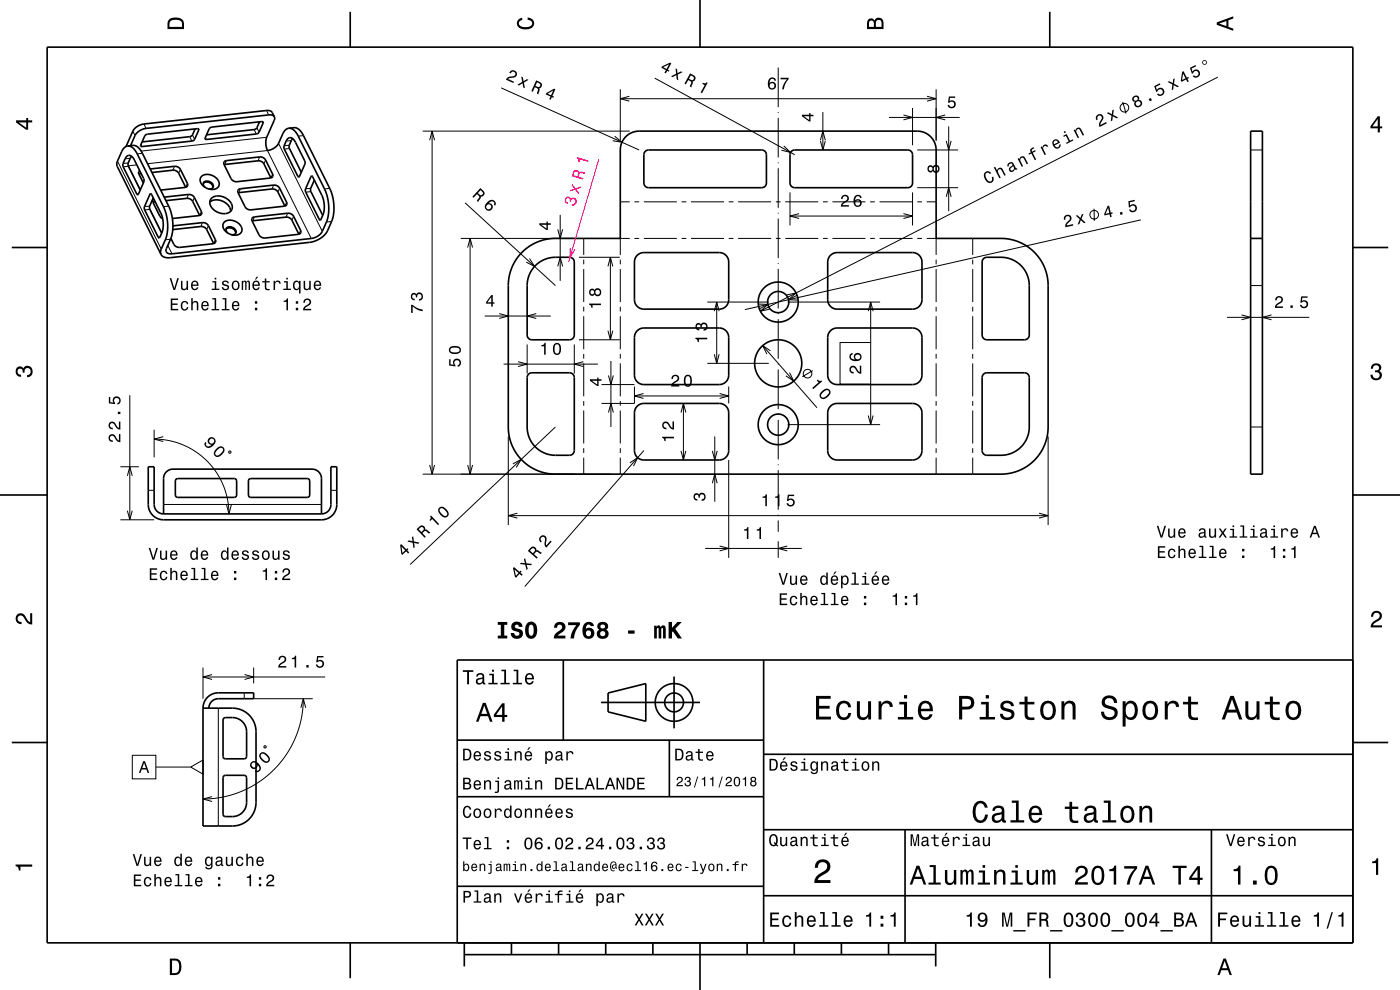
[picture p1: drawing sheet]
<svg xmlns="http://www.w3.org/2000/svg" width="297mm" height="210mm" viewBox="0 0 297 210" stroke-linecap="round" stroke-linejoin="round" font-family="sans-serif">
<g fill="none" stroke="#000" stroke-width=".21">
<path d="M106.3 18.6l29.3 13.2M131.6 18.9v10.9M138.9 16.6l29.7 16.2M165.1 14.3v8.4M198.6 18.9v10.9M258.3 16.4l-97 49.6M24.9 34.2l9.3 18.6M27.2 34.6l-1.1 .1M27.2 35.2l2.6 5.1M27.2 35.3l-1.1 .1M27.6 33.6l-1.1 .1M28.2 27.8l.4 .9"/>
<path d="M29 35l-1.8 .2M29.8 36.5l-.2 .4M29.9 30.6l.2 .5M30.2 32.5l-1.1 .1M30.5 26.3l.5 .9M31.3 34.7l25.4-2.8 9.3 18.7M37 35.3l-.3 .8M38.3 35.9l-.4 .9M39.8 38.9l-.4 .8M40.2 29l.5 .9M40.8 28.6l.5 .9M42 27.3l.2 .3"/>
<path d="M43.6 29.1l.2 .5M48 34.1l-.3 .8M53.9 27.5l.5 .9M54.5 27.1l.5 .9M55.1 33.3l-.4 .8M55.7 25.8l.1 .3M56.3 33.9l-.3 .9M56.5 23.4l.5 1M56.6 29.1l-26.7 2.9M57.8 36.9l-.3 .8M58.1 39.3l-.4 .8M59.1 30.4l9.3 18.7"/>
<path d="M59.3 39.9l-.3 .8M61.4 30.8l-1.1 .1M61.4 31.5l-1.1 .1M61.8 29.8l-1.1 .1M63.6 37.4h-.4M64.4 28.8l-1.1 .1M65.9 39.9l-1.1 .2M66.3 37.4h-.3M69.9 40l-1.1 .1M89.7 27.8h43.9M91.2 29.7l.5-1.9 .5 1.9M91.7 27.8v72.8"/>
<path d="M130.4 28.9l1.5 1.3-1.9-.3M131.6 20.9h67M133.5 20.4l-1.9 .5 1.9 .6M165.1 23.8v.2M165.1 25v8.4M165.1 34.5v.1M165.1 35.7v8.4M166.3 31l1.4 1.3-1.9-.4M174 29.9l.6 1.9 .5-1.9M174 29.7l.6-1.9 .5 1.9M174.6 23.8v8M188.6 24.9h15"/>
<path d="M191.7 24.4l1.9 .5-1.9 .5M193.6 22.9v7.9M194.6 39.8h8.7M194.6 31.8h8.7M196.7 20.4l1.9 .5-1.9 .6M200.5 24.4l-1.9 .5 1.9 .5M200.7 29.9l.6 1.9 .5-1.9M201.3 26.8v18M238.2 21.6l.7 2.5M265.3 31.8h2.5M29.4 41.1l-.4 .1M31.8 43.7l-1.2 .1"/>
<path d="M31.8 44.3l2.5 5.1M31.8 44.4l-1.1 .1M32.1 41.2h-.3M32.7 42.5l-.1 .4M33.9 50.3h-.3M35.6 52.1l.9 1.7M35.8 43.7l-1.1 .1M36.2 50.7l-1.1 .2M40 41.3l-.4 .8M41.2 41.9l-.3 .8M42.7 44.9l-.3 .8M43 47.2l-.4 .8"/>
<path d="M44.2 47.9l-.3 .8M45.7 50.9l-.4 .8M51 40l-.3 .9M54 46l-.4 .8M60.8 42.9l-.4 .8M61 45.2l-.3 .9M62.3 45.9l-.4 .8M63.8 48.9l-.4 .8M66 40.6l-1.1 .2M68.1 46.5l-.4 .1M70.3 47l-1.1 .1M97.7 50.6h24.1"/>
<path d="M98.7 43l19.1 17.6M99.2 52.5l.5-1.9 .5 1.9M99.7 50.6v50M112.3 54.8l1.1 1.7-1.8-.9M122.8 54.6h8.7M123.8 50.6v3.5M123.8 55.1v1M123.8 57.1v7M131.6 55.1v1M131.6 57.1v7M131.6 42.8h2M133.6 50.6h-2v3.5"/>
<path d="M134.6 50.6h1M134.6 42.8h1M136.6 50.6h7M136.6 42.8h7M144.6 50.6h1M144.6 42.8h1M146.6 50.6h7M146.6 42.8h7M154.6 50.6h1M154.6 42.8h1M156.6 50.6h7M156.6 42.8h7"/>
<path d="M164.6 50.6h1M164.6 42.8h1M165.1 45.1v.2M165.1 46.4v8.4M165.1 55.8v.2M165.1 57v8.4M166.6 50.6h7M166.6 42.8h7M167.6 40.8v7M167.6 45.8h26M169.5 45.3l-1.9 .5 1.9 .5M174.6 50.6h1"/>
<path d="M174.6 42.8h1M176.6 50.6h7M176.6 42.8h7M184.6 50.6h1M184.6 42.8h1M186.6 50.6h7M186.6 42.8h7M191.7 45.3l1.9 .5-1.9 .5M193.6 40.8v7M194.6 50.6h1M194.6 42.8h1M196.6 50.6h2v3.5"/>
<path d="M196.6 42.8h2M198.6 55.1v1M198.6 57.1v7M200.7 41.7l.6-1.9 .5 1.9M206.4 50.6v3.5M206.4 55.1v1M206.4 57.1v7M111.8 73.1v6.1M121.8 73.1v6.1M122.8 72.1h8.7M123.8 65.1v1M123.8 67.1v7"/>
<path d="M123.8 75.1v1M123.8 77.1v7M129.1 79.6l.5 2 .5-2M129.6 76.6v14M131.6 65.1v1M131.6 67.1v7M131.6 75.1v1M131.6 77.1v7M150 64.1h13.1M150 77.1h13.1M151.5 75.1l.5 2 .6-2M151.5 66l.5-1.9 .6 1.9"/>
<path d="M152 64.1v13M161.8 73.3l11.5 13.2M162.8 64.7l-1.5 1.3 2-.4M163.5 74.4l-1.7-1.1 .9 1.8M165.1 66.5v.2M165.1 67.7v8.4M165.1 77.2v.1M165.1 78.4v8.4M166.9 62.6l2-.5-1.5 1.4M167.1 64.1h19.6M167.5 79l.9 1.8-1.7-1.1M172.4 78.6l-2.2 1.3"/>
<path d="M178.2 72.7h6.5v8.8h-6.5zM184.2 66l.5-1.9 .5 1.9M184.7 64.1v8.6M198.6 65.1v1M198.6 67.1v7M198.6 75.1v1M198.6 77.1v7M206.4 65.1v1M206.4 67.1v7M206.4 75.1v1M206.4 77.1v7M265.3 60.6h2.5"/>
<path d="M25.5 99h3.9M32.7 91.1v5.9M91.2 98.6l.5 2 .5-2M99.2 98.6l.5 2 .5-2M107.8 92.6v18.8M108.8 98.4l1.8-1-1.1 1.8M117.8 90.6l-30.8 29.1M123.8 85.1v1M123.8 87.1v7M123.8 95.1v1M123.8 97.1v3.5M127.6 81.6h7"/>
<path d="M129.1 87.5l.5-1.9 .5 1.9M131.6 85.1v1M131.6 87.1v7M131.6 95.1v1M131.6 97.1v3.5M133.6 98.2l1.7-1.1-.9 1.8M134.6 82v3.6h-7M134.6 84h20M136.5 83.5l-1.9 .5 1.9 .5M136.6 95.6l-25.3 28.8M144.5 87.5l.5-1.9 .5 1.9M144.5 95.6l.5 2 .5-2"/>
<path d="M145 85.6v12M151.1 95.6l.5 2 .5-2M151.6 92.6v13.8M152.7 83.5l1.9 .5-1.9 .5M154.6 82v3.6M154.6 97.6v20.7M165.1 87.8v.2M165.1 89.1v8.4M165.1 98.5v.2M165.1 99.7v8.4M167.1 90.1h19.6M184.2 88.1l.5 2 .5-2"/>
<path d="M184.7 81.5v8.6M198.6 85.1v1M198.6 87.1v7M198.6 95.1v1M198.6 97.1v3.5M206.4 85.1v1M206.4 87.1v7M206.4 95.1v1M206.4 97.1v3.5M222.4 92.6v18.8M265.3 90.6h2.5M25.5 110.3h7.2"/>
<path d="M31.5 104h1.2M34.7 107h33.5M70.2 104h1.2M89.7 100.6h39.9M107.8 109.4h114.6M109.8 108.9l-2 .5 2 .5M149.6 116.3h20.5M151.1 102.5l.5-1.9 .5 1.9M152.7 115.8l1.9 .5-1.9 .6M165.1 109.2v.2M165.1 110.4v2.4M165.1 114.8v3.5"/>
<path d="M167 115.8l-1.9 .5 1.9 .6M220.4 108.9l2 .5-2 .5M43.1 141.6v6.6M46.3 150.2v25M51.8 147v1.2M53.8 148.2h12.5M53.8 141.6v3.4"/>
<circle cx="238.5" cy="22.8" r=".91"/>
<circle cx="171.3" cy="79.3" r=".92"/>
</g>
<g fill="none" stroke="#000" stroke-width=".35">
<path d="M10 10h277v190h-277zM74.3 2.5v7.5M148.5 0v10M222.7 2.5v7.5M26.9 33.2l.6-.2 .7 .5 2.3 4.4v.7l-1.3 2.7-3.1-6v-.6zM27.1 31a2.35 2.35 0 0 1 2 1.6l5.6 11.2a9.5 9.5 0 0 1 .4 7.1l-1 2.3 .1 .8M27.1 31l-.6 .3-.6 .7-1 2.3-.1 .8 9.4 18.9M27.9 33.1l-.7 1.5v.4l2.6 5.3M29.5 36.9l.9 1.9M29.6 36.2l-.2 .4 .1 .3M30 36.8l-.5 .1M30.9 28.6l.4-.1 10.6-1.2 .3 .1-.9 2.2-.4 .3-11 1.2-.1-.3z"/>
<path d="M31.9 35.8l5.2-.5h.5l.7 .6 1.5 3.2v.4l-.5 .3-5.2 .5M32.2 36.6l4.5-.5 .5 .1 .7 .6 1.5 2.9M41.4 27.3l-.6 1.3-.6 .4-10.1 1.1M42.7 37.5a2.39 2.39 0 0 1 3.8 1.8 2.07 2.07 0 0 1-3.3 .2 1.46 1.46 0 0 1-.5-2zM43.1 38.9a1.25 1.25 0 0 1 1.3-.2 1.25 1.25 0 0 1 .8 1.1M43.5 39.8a.75 .75 0 0 1-.3-1.1 .75 .75 0 0 1 1.1-.3 .89 .89 0 0 1 .8 .6 .89 .89 0 0 1-.2 1l-.6 .1M44.5 27.1l.5-.1 10.5-1.2 .4 .1-.9 2.1-.4 .4-11 1.2-.1-.3zM47.5 34.9l7.3-.8 .5 .1 .7 .6 1.5 2.9M47.7 34.2l7.4-.9 .5 .1 .7 .5 1.5 3 .1 .5-.6 .4-7.1 .8-.5-.1-.7-.6-1.5-3v-.3zM55.1 25.8l-.6 1.3-.6 .4-10.1 1.1M58.2 24.8l-.5-.9a1.14 1.14 0 0 0-1.2-.5l-26.4 3-1.1 .5-.7 .7-1.6 3.5M58.2 24.8v.7l-1.7 4-.1 1.2 .3 1.2 1-.2 1-.7 .3-.5 1.2-2.6 .5-.5 .6-.2"/>
<path d="M58.2 24.8a1.14 1.14 0 0 0-1.2-.4l-26.2 2.9-1.2 .4-.7 .6-1.2 2.6M61.1 29.4l.6-.2 .7 .5 2.3 4.5v.6l-1.3 2.8-3.2-6.2 .1-.5zM61.3 27.2l1.1-.1a2.36 2.36 0 0 1 2 1.7l5.5 11.2a9.5 9.5 0 0 1 .4 7l-.8 2a5 5 0 0 1-3.8 2.4l-29.7 3.3-1.2-.2-.6-.5M61.3 27.2a2.35 2.35 0 0 1 2 1.7l5.5 11.2a9.5 9.5 0 0 1 .4 7l-1.1 2.4-.9 .7-.9 .4-29.8 3.2a.87 .87 0 0 1-1-.1 .87 .87 0 0 1-.2-1l.9-2a9.5 9.5 0 0 0-.4-7l-5.6-11.2a2.37 2.37 0 0 0-2-1.7l-1.1 .2M62.1 29.4l-.7 1.4-.1 .4 2.6 5.3M66 37.4l.3 .1 2 3.9a5.7 5.7 0 0 1 .2 4.2l-.5 1.1h-.2l-3-6v-.6zM66.7 38.2l-.8 1.7v.5l2.6 5.3M132.7 29.1l1.4-1 1.5-.3h59a4 4 0 0 1 4 4v18.8h13.8a10 10 0 0 1 10 10v30a10 10 0 0 1-10 10h-94.6a10 10 0 0 1-10-10v-30a10 10 0 0 1 10-10h13.8v-19.1l.4-1.4zM136.9 32.1l.7-.3 24.3 .1 .6 .4 .1 .5-.1 6.3-.4 .6-.5 .1h-24.3l-.6-.5-.1-.5v-6.1zM167.9 32.1l.7-.3 24.3 .1 .6 .4 .1 .5-.1 6.3-.4 .6-.5 .1h-24.3l-.6-.5-.1-.5v-6.1zM265.3 27.8h2.5v72.8h-2.5zM2.5 52.5h7.5"/>
<path d="M31.8 41.1l.3 .1 2 4a5.7 5.7 0 0 1 .2 4.2l-.4 1-.2 .1-3-6-.1-.7zM32.4 42.9l1.5 3 .6 .5M32.5 42l-.7 1.7-.1 .4 2.6 5.3M32.6 42.1l-.2 .4v.4M32.9 42.8l-.5 .1M34.8 41.8l5.2-.5h.5l.7 .6 1.6 3.1-.1 .5-.5 .2-5.6 .7M35.2 42.6l4.5-.5 .7 .1 .5 .5 1.5 3M36.7 48.7l5.9-.7 .5 .1 .8 .6 1.4 3M36.7 47.9l6.3-.7 .5 .1 .7 .6 1.6 3.3-.2 .4-.4 .1-7.4 .8-.8-.5-.7-1.4M44.5 42.9a2.91 2.91 0 0 1 4.4 1.9M44.9 42a2.89 2.89 0 0 1 4.4 2.1 2.01 2.01 0 0 1-3 1 2.07 2.07 0 0 1-1.5-2.9zM47.5 47.2a2.39 2.39 0 0 1 3.8 1.8 2.07 2.07 0 0 1-3.3 .2 1.47 1.47 0 0 1-.5-2z"/>
<path d="M48 48.5a1.27 1.27 0 0 1 2 1 1.25 1.25 0 0 0-.7-1.1 1.25 1.25 0 0 0-1.3 .2zM48.4 49.5a.75 .75 0 0 1-.4-1.1 .75 .75 0 0 1 1.1-.2 .89 .89 0 0 1 .9 .5 .89 .89 0 0 1-.3 1l-.6 .1M50.5 40.9l7.3-.8 .4 .1 .8 .5 1.4 3M50.6 40.2l7.5-.9h.5l.7 .6 1.5 3v.5l-.5 .3-7.1 .8h-.5l-.7-.6-1.5-3-.1-.4zM53.5 46.9l7.2-.8h.5l.7 .6 1.5 3M53.6 46.1l7.4-.9 .6 .1 .7 .6 1.5 3v.5l-.5 .3-7.1 .8-.5-.1-.7-.6-1.5-2.9-.1-.4zM113.6 56.4a6 6 0 0 1 4.2-1.8h3.1l.5 .1 .4 .6v15.8l-.3 .7-.7 .3h-8l-.7-.3-.3-.7v-10.5a6 6 0 0 1 1.8-4.2zM135.2 54.1l.7-.4 .7-.1h16a2 2 0 0 1 2 2v8a2 2 0 0 1-2 2h-16a2 2 0 0 1-2-2v-8.2l.2-.7zM176.2 54.1l.7-.4 .7-.1h16a2 2 0 0 1 2 2v8a2 2 0 0 1-2 2h-16a2 2 0 0 1-2-2v-8.2l.2-.7zM208.7 54.8l.7-.2h3a6 6 0 0 1 6 6v10.5l-.2 .5-.4 .4-.4 .1h-8l-.6-.2-.3-.3-.1-.5v-15.5zM265.3 50.6h2.5M287 52.5h7.5"/>
<path d="M112.2 79.3l.6-.2h8.1l.5 .1 .4 .6v16.1l-.3 .4-.4 .2-3.3 .1a6 6 0 0 1-6-6v-10.5zM135.2 70.1l.7-.4 .7-.1h16a2 2 0 0 1 2 2v8a2 2 0 0 1-2 2h-16a2.01 2.01 0 0 1-2-2v-8.2l.2-.7zM176.2 70.1l.7-.4 .7-.1h16a2 2 0 0 1 2 2v8a2 2 0 0 1-2 2h-16a2.01 2.01 0 0 1-2-2v-8.2l.2-.7zM208.7 79.3l.7-.2h8l.7 .3 .3 .7v10.5a6 6 0 0 1-6 6h-3.1l-.7-.3-.2-.5v-15.7zM135.2 86.1l.7-.4 .7-.1h16a2 2 0 0 1 2 2v8a2 2 0 0 1-2 2h-16a2 2 0 0 1-2-2v-8.2l.2-.7zM176.2 86.1l.7-.4 .7-.1h16a2 2 0 0 1 2 2v8a2 2 0 0 1-2 2h-16a2 2 0 0 1-2-2v-8.2l.2-.7zM0 105h10M34.7 109a2.01 2.01 0 0 1-2-2v-8h-1.2v8a3.3 3.3 0 0 0 3.2 3.3h33.5a3.2 3.2 0 0 0 3.2-3.3v-8h-1.2v8a2 2 0 0 1-2 2M34.7 109v-7.5a2 2 0 0 1 2-2h29.5a2 2 0 0 1 2 2v7.5M34.7 109h33.5M37.3 101.7l.4-.2h12l.3 .1 .2 .4v3.1l-.3 .4h-.2h-12.1l-.3-.3-.1-.2zM52.8 101.7l.4-.2h12l.3 .1 .2 .4v3.1l-.3 .4h-.2h-12.1l-.3-.3-.1-.2z"/>
<path d="M287 105h10M119.5 140v17M162 140v60M287 140h-190v60M2.5 157.5h7.5M43.1 150.2a3.3 3.3 0 0 1 3.2-3.2h7.5v1.2h-7.5a2 2 0 0 0-2 2M43.1 150.2h6.2a5 5 0 0 1 5 5v15a5 5 0 0 1-5 5h-6.2zM47.4 152.4l.4-.2h1.5a3 3 0 0 1 3 3l-.1 5.5-.4 .3-4.3-.1-.2-.4zM97 157h65M127.5 149h21M129 147l8-2v8l-8-2zM142 157v12"/>
<path d="M143 143.5v11M287 157.5h7.5M47.4 164.7l.4-.2h4l.5 .2v5.5a3 3 0 0 1-3 3h-1.5l-.4-.3-.1-.2zM97 169h65M162 176h125M162 160h125M192 176v24M257 176v24M97 188h65M162 190h125M74.3 200v7.5M98.5 202.5h100"/>
<path d="M98.5 200v5M108.5 200v2.5M118.5 200v2.5M128.5 200v2.5M138.5 200v2.5M148.5 200v10M158.5 200v2.5M168.5 200v2.5M178.5 200v2.5M188.5 200v2.5M198.5 200v5M222.7 200v7.5"/>
<circle cx="165.1" cy="64.1" r="4.2"/>
<circle cx="165.1" cy="64.1" r="2.25"/>
<circle cx="165.1" cy="77.1" r="5"/>
<circle cx="165.1" cy="90.1" r="2.25"/>
<circle cx="165.1" cy="90.1" r="4.3"/>
<circle cx="143" cy="149" r="2"/>
<circle cx="143" cy="149" r="4"/>
</g>
<g fill="#000">
<path d="M36 4a2.18 2.18 0 0 0-.5 2.2h3.5v-1.2a1.43 1.43 0 0 0-1.7-1.3zM36.3 4.4a2.15 2.15 0 0 1 2.2 .3l.1 1h-2.6v-1z" fill-rule="evenodd"/>
<path d="M108.3 15.1l-.3 .4 .3 .1a.5 .5 0 0 1 .6-.4 .5 .5 0 0 1 .4 .6 .5 .5 0 0 1-.5 .4h-.3a1.16 1.16 0 0 0-1.2 .7l1.6 .7 .1-.3-1.2-.5 .8-.3a.84 .84 0 0 0 1.1-1 .84 .84 0 0 0-1.4-.4zM110.6 16.2l.2 1.2-1 .6 .3 .1 .8-.4 .1 .9 .4 .1-.3-1.2 1-.6-.3-.1-.7 .4-.2-.8z" fill-rule="evenodd"/>
<path d="M109.9 4.2l.9-.4v.4a.7 .7 0 0 0-.7 .5 .7 .7 0 0 0 .3 .8 1.7 1.7 0 0 0 2.5-.5 .9 .9 0 0 0-1-.8v-.5a1.24 1.24 0 0 1 1.4 1.1 1.24 1.24 0 0 1-1 1.4 2.22 2.22 0 0 1-2.5-.7l-.2-.5z" fill-rule="evenodd"/>
<path d="M113.7 17l-1 2.3 .3 .2 .5-1 .3 .1 .4 .4-.3 .9 .3 .1 .3-1-.1-.3a.69 .69 0 0 0 .6-.6 .69 .69 0 0 0-.5-.7zM113.9 17.5l.4 .1a.42 .42 0 0 1 .3 .6 .42 .42 0 0 1-.7 .2l-.3-.2z" fill-rule="evenodd"/>
<path d="M140.4 14.1l-.1 .3 1 .5-.3 .5 .2 .2 .3-.6 .4 .2 .1-.2-.3-.2 .7-1.4-.3-.1zM140.7 14.2l1.2-.6-.5 1zM143.3 14.5l.1 1.1-1 .6 .3 .2 .8-.5 .1 .9 .3 .2-.1-1.2 1-.5-.3-.2-.8 .4-.1-.8z" fill-rule="evenodd"/>
<path d="M146.4 15.6l-1.2 2.1 .3 .2 .5-.9 .3 .1 .4 .4-.4 .9 .4 .1 .3-1-.1-.2a.69 .69 0 0 0 .6-.6 .69 .69 0 0 0-.4-.7zM146.6 16l.3 .2a.43 .43 0 0 1 .2 .6 .43 .43 0 0 1-.6 .1l-.3-.2z" fill-rule="evenodd"/>
<path d="M149.1 17.6a.55 .55 0 0 0 .8-.2l.2 .2-1.2 2.2-.3-.2 .9-1.5-.5-.3z" fill-rule="evenodd"/>
<path d="M163.3 16.6a1.71 1.71 0 0 0 .1 2.3 .83 .83 0 0 0 1.1-.2 .83 .83 0 0 0-.1-1.1 .83 .83 0 0 0-1.2 0 .73 .73 0 0 1 .6-.9l.4 .1 .1 .3h.3a.8 .8 0 0 0-.5-.7 .8 .8 0 0 0-.8 .2zM163.2 18.2a.55 .55 0 0 1 1.1 0 .55 .55 0 0 1-1.1 0zM165.6 16.5v.3h1.4a3.7 3.7 0 0 0-1.1 2.1h.4a3.7 3.7 0 0 1 1-2.1v-.3z" fill-rule="evenodd"/>
<path d="M184.2 4.2l-.3 .7v1.3h3.5v-1.3a.98 .98 0 0 0-.7-1.1 .98 .98 0 0 0-1.2 .6 .84 .84 0 0 0-1.3-.2zM184.5 4.5a.54 .54 0 0 1 .6-.1 .54 .54 0 0 1 .3 .6v.7h-1zM185.9 4.4a.62 .62 0 0 1 .8-.1 .62 .62 0 0 1 .3 .6v.8h-1.2z" fill-rule="evenodd"/>
<path d="M247.7 17.4l1 .5-.1 1.2 .3-.1 .1-.9 .8 .4 .3-.2-1-.5 .1-1.2-.3 .2-.1 .8-.8-.4zM250.8 15.2l-.3 1.9 .1 .3 1-.5 .3 .5 .3-.1-.3-.6 .3-.1-.1-.3-.3 .2-.7-1.4zM251 15.6l.5 1-.7 .4zM252.4 14.4l.5 1.3 .2-.2a.57 .57 0 0 1 .7-.5 .57 .57 0 0 1 .4 .8 .57 .57 0 0 1-.9 .2l-.3 .1a.86 .86 0 0 0 1.3 .2 .86 .86 0 0 0 0-1.3 .86 .86 0 0 0-1.3 .2l-.2-.6 1-.5-.2-.3zM255 13.2a.51 .51 0 0 0 1 0 .51 .51 0 0 0-1 0zM255.2 13.2a.35 .35 0 0 1 .7 0 .35 .35 0 0 1-.7 0z" fill-rule="evenodd"/>
<path d="M258.1 4.7v.6l3.5 1.2v-.4l-1-.4v-1.4l1-.4v-.4zM258.6 5l1.6-.5v1z" fill-rule="evenodd"/>
<path d="M3.4 25.5v.5l2.1 1.5h.5v-1.5h.8v-.5h-.8v-.5h-.4v.5zM4 26h1.6v1.1z" fill-rule="evenodd"/>
<path d="M115.9 19.7l-.1 .3 1 .5-.3 .5 .3 .2 .3-.6 .3 .2 .1-.3-.3-.2 .6-1.4-.3-.1zM116.2 19.9l1.2-.7-.5 1z" fill-rule="evenodd"/>
<path d="M170.1 24.3v.4l1.5 1.1h.3v-1.1h.7v-.4h-.7v-.3h-.2v.3zM170.5 24.7h1.2v.8z" fill-rule="evenodd"/>
<path d="M196.9 35.2a.71 .71 0 0 0-.1 1.1 .71 .71 0 0 0 1.1 0 .78 .78 0 0 0 1.2 .1 .78 .78 0 0 0 0-1.2 .78 .78 0 0 0-1.2 .2l-.5-.4zM198.1 35.8a.51 .51 0 0 1 1 0 .51 .51 0 0 1-1 0zM197 35.8a.45 .45 0 0 1 .9 0 .45 .45 0 0 1-.9 0z" fill-rule="evenodd"/>
<path d="M201.3 20.5h1.3v.3h-1.1l-.1 .6a.86 .86 0 0 1 1.3 .4 .86 .86 0 0 1-.6 1.2 .86 .86 0 0 1-1.1-.7h.4a.57 .57 0 0 0 .8 .2 .57 .57 0 0 0 .1-.9 .57 .57 0 0 0-.9 .2h-.3z" fill-rule="evenodd"/>
<path d="M208.9 36.7a1.67 1.67 0 0 0 1.1 2.1 .9 .9 0 0 0 .7-1.3l-.3 .1a.59 .59 0 0 1-.4 .9 1.5 1.5 0 0 1-.9-1.7 .51 .51 0 0 1 .9 .1l.3-.2a.87 .87 0 0 0-1.4 0zM210.8 35.5l1.2 2.3 .3-.1-.5-1a.45 .45 0 0 1 0-.6 .45 .45 0 0 1 .6-.1l.7 1.3 .2-.2-.5-1.1a.63 .63 0 0 0-.7-.4 .63 .63 0 0 0-.6 .6l-.4-.8zM213.9 34.7l-.2 .4 .1 .3 .2-.2a.39 .39 0 0 1 .3-.5 .39 .39 0 0 1 .5 .4l-.1 .1a.65 .65 0 0 0-.7 .7 .65 .65 0 0 0 .9 .5l.4-.5 .2 .1 .3-.1-.1-.2h-.1l-.6-1a.65 .65 0 0 0-1.1 0zM214.5 35.6l.4-.4a.55 .55 0 0 1 .2 .6 .55 .55 0 0 1-.6 .4l-.2-.3zM215.9 33.7l.9 1.7 .2-.2-.5-.9a.45 .45 0 0 1 0-.7 .45 .45 0 0 1 .7 0l.6 1.3 .3-.2-.6-1.1a.63 .63 0 0 0-.7-.4 .63 .63 0 0 0-.5 .6l-.1-.3zM218.7 31.5a.55 .55 0 0 0 0 .8l-.5 .3 .1 .2 .5-.2 .7 1.4 .3-.2-.7-1.4 .6-.3-.1-.3-.6 .4-.1-.4 .5-.3-.1-.3zM220.7 31.2l.9 1.7 .3-.1-.5-1a.47 .47 0 0 1 0-.6 .47 .47 0 0 1 .6-.2l.1 .2 .3-.2a.64 .64 0 0 0-.8-.3 .64 .64 0 0 0-.5 .6l-.1-.2zM223.4 29.8a1.04 1.04 0 0 0 .1 1.3 1.04 1.04 0 0 0 1.3 .2l.2-.7-.3 .1-.2 .5a.54 .54 0 0 1-.8-.4l1.2-.5a.85 .85 0 0 0-.6-.7 .85 .85 0 0 0-.9 .2zM223.6 30a.48 .48 0 0 1 .5-.2 .48 .48 0 0 1 .4 .4l-.9 .4zM225.6 28.8l.1 .2 .4-.2 .6 1.2-.6 .3 .2 .2 1.4-.7-.1-.2-.6 .3-.7-1.5zM225.7 27.9l.1 .4 .3-.2-.1-.3zM227.8 27.6l.8 1.7 .3-.1-.5-1a.45 .45 0 0 1 .1-.7 .45 .45 0 0 1 .6 .2l.6 1.1 .3-.2-.6-1.1a.64 .64 0 0 0-.7-.4 .64 .64 0 0 0-.5 .6l-.2-.2zM232.6 24.5a.82 .82 0 0 0 0 1l.3-.2a.5 .5 0 0 1 0-.7 .5 .5 0 0 1 .7 .1 .5 .5 0 0 1 0 .7l-.1 .2a1.16 1.16 0 0 0-.2 1.3l1.5-.7-.1-.3-1.2 .6 .2-.8a.83 .83 0 0 0 .2-1.2 .83 .83 0 0 0-1.3 0zM234.8 24l1 .5-.2 1.2 .4-.1 .1-.9 .8 .4 .3-.2-1.1-.5 .2-1.2-.3 .2-.1 .8-.8-.4z" fill-rule="evenodd"/>
<path d="M240.4 20.5a.6 .6 0 0 0-.2 .7 .6 .6 0 0 0 .6 .4 .78 .78 0 0 0 .4 1.1 .78 .78 0 0 0 1-.5 .78 .78 0 0 0-.6-1 .68 .68 0 0 0-.3-1 .68 .68 0 0 0-.9 .3zM240.9 22a.55 .55 0 0 1 1.1 0 .55 .55 0 0 1-1.1 0zM240.5 21a.45 .45 0 0 1 .9 0 .45 .45 0 0 1-.9 0zM243.7 21l.2 .5 .5-.2-.3-.5zM244.9 18.3l.4 1.2 .2-.1a.57 .57 0 0 1 .7-.5 .57 .57 0 0 1 .4 .8 .57 .57 0 0 1-.9 .1l-.3 .2a.86 .86 0 0 0 1.3 .2 .86 .86 0 0 0 0-1.3 .86 .86 0 0 0-1.3 .2l-.2-.7 1-.5-.2-.2z" fill-rule="evenodd"/>
<path d="M292.3 24.7l-1.6 2.1v.4h1.6v.9h.4v-.9h.5v-.4h-.5v-2.1zM292.3 25.2v1.6h-1.1z" fill-rule="evenodd"/>
<path d="M101.9 39.9l-1.7 1.8 .3 .3 .7-.8 .2 .2 .3 .5-.5 .7 .2 .3 .6-1v-.2a.69 .69 0 0 0 .7-.4 .69 .69 0 0 0-.2-.8zM101.9 40.3l.3 .3a.43 .43 0 0 1 .1 .7 .43 .43 0 0 1-.6-.1l-.3-.2z" fill-rule="evenodd"/>
<path d="M103.5 42.8a1.01 1.01 0 0 0-.7 1.1 1.01 1.01 0 0 0 .9 .8 .82 .82 0 0 0 .9-.8 .82 .82 0 0 0-.9-.8 .74 .74 0 0 1 1-.3l.2 .3-.1 .3 .2 .2a.88 .88 0 0 0-.3-1.1 .88 .88 0 0 0-1.2 .3zM103.1 43.9a.55 .55 0 0 1 1.1 0 .55 .55 0 0 1-1.1 0z" fill-rule="evenodd"/>
<path d="M178.7 41.5l-.3 .7h.4a.5 .5 0 0 1 .3-.6 .5 .5 0 0 1 .6 .4 .5 .5 0 0 1-.3 .6l-.2 .1a1.17 1.17 0 0 0-.8 1.1h1.7v-.3h-1.4l.6-.5a.83 .83 0 0 0 .7-1.2 .83 .83 0 0 0-1.3-.3zM181.4 41.5a1.7 1.7 0 0 0 .2 2.3 .83 .83 0 0 0 1.1-.2 .83 .83 0 0 0-.2-1.1 .83 .83 0 0 0-1.1 0 .74 .74 0 0 1 .6-.9l.3 .1 .2 .3h.3a.8 .8 0 0 0-.5-.7 .8 .8 0 0 0-.9 .2zM181.4 43.1a.55 .55 0 0 1 1.1 0 .55 .55 0 0 1-1.1 0z" fill-rule="evenodd"/>
<path d="M87.2 64.7v1.7h.3v-1.4a3.7 3.7 0 0 0 2.2 1v-.3a3.8 3.8 0 0 1-2.2-1zM87.3 62.3a.83 .83 0 0 0-.1 .9 .83 .83 0 0 0 .8 .5v-.3a.44 .44 0 0 1-.6-.2 .44 .44 0 0 1 .2-.6 .44 .44 0 0 1 .6 .1v.4h.3a.52 .52 0 0 1 .3-.7 .52 .52 0 0 1 .7 .4 .52 .52 0 0 1-.4 .6h-.2v.4a.84 .84 0 0 0 .8-1.1 .84 .84 0 0 0-1.3-.4l-.1 .1a.61 .61 0 0 0-1-.1z" fill-rule="evenodd"/>
<path d="M95.3 76.2v1.3l1.3 .2v-.3a.57 .57 0 0 1-.2-.8 .57 .57 0 0 1 .9 0 .57 .57 0 0 1-.2 .9v.3a.86 .86 0 0 0 .7-1.1 .86 .86 0 0 0-1.1-.6 .86 .86 0 0 0-.4 1.3l-.7-.1v-1.1zM95.5 73.6a.81 .81 0 0 0-.3 .9 .81 .81 0 0 0 .7 .6 1.36 1.36 0 0 0 1.9-.9 1.45 1.45 0 0 0-2.3-.6zM95.6 74a1.7 1.7 0 0 1 1.8 0v.5a1.68 1.68 0 0 1-1.8 0z" fill-rule="evenodd"/>
<path d="M147.5 71.6v.3a.55 .55 0 0 1 .5 .7h.3v-.6h1.7v-.4zM147.7 68.7a.84 .84 0 0 0-.1 .9 .84 .84 0 0 0 .8 .5v-.3a.44 .44 0 0 1-.6-.3 .44 .44 0 0 1 .2-.5 .44 .44 0 0 1 .6 .1v.4h.3a.53 .53 0 0 1 .4-.7 .53 .53 0 0 1 .6 .5 .53 .53 0 0 1-.6 .5v.3a.84 .84 0 0 0 .8-1 .84 .84 0 0 0-1.3-.5l-.1 .2a.61 .61 0 0 0-1-.1z" fill-rule="evenodd"/>
<path d="M180.4 77.8a.85 .85 0 0 0-.1 1 .85 .85 0 0 0 .8 .4v-.3a.5 .5 0 0 1-.6-.4 .5 .5 0 0 1 .4-.6 .5 .5 0 0 1 .6 .4l.1 .2a1.17 1.17 0 0 0 1.1 .8v-1.7h-.3v1.3l-.3-.2-.5-.8a.79 .79 0 0 0-1.2-.1zM180.4 75.1a1.03 1.03 0 0 0 0 1.2 1.03 1.03 0 0 0 1.2 .3 .9 .9 0 0 0 1.2-.7 .9 .9 0 0 0-.9-1 .79 .79 0 0 0-.7 .5 .79 .79 0 0 0 .2 .9 .73 .73 0 0 1-.9-.6l.1-.4 .3-.1v-.3zM181.4 75.7a.55 .55 0 0 1 1.1 0 .55 .55 0 0 1-1.1 0z" fill-rule="evenodd"/>
<path d="M291.1 77.4a1.08 1.08 0 0 1 1.4-.2 1.08 1.08 0 0 1 .4 1.2l-.3 .3a1.06 1.06 0 0 1 .5 1.3 1.06 1.06 0 0 1-1.2 .7 1.1 1.1 0 0 1-1.2-1.2h.5a.71 .71 0 0 0 1 .8 .71 .71 0 0 0 .1-1.3h-.6v-.4a.61 .61 0 0 0 .8-.3 .61 .61 0 0 0-.2-.8 .61 .61 0 0 0-.9 .2l-.1 .5h-.5z" fill-rule="evenodd"/>
<path d="M3.6 78a.86 .86 0 0 1 1.4 .2 1.06 1.06 0 0 1 1.2-.6 1.06 1.06 0 0 1 .7 1.2 1.1 1.1 0 0 1-1.2 1.2v-.4a.71 .71 0 0 0 .8-1 .71 .71 0 0 0-1.3-.1v.6h-.4a.61 .61 0 0 0-.3-.8 .61 .61 0 0 0-.8 .2 .61 .61 0 0 0 .2 .8l.6 .2v.4a1.15 1.15 0 0 1-1.2-.6 1.15 1.15 0 0 1 .3-1.3z" fill-rule="evenodd"/>
<path d="M125.2 80.5v.3l1.5 1.1h.3v-1.1h.6v-.3h-.6v-.4h-.3v.4zM125.6 80.8h1.1v.8z" fill-rule="evenodd"/>
<path d="M142.7 79.7l-.3 .7h.4a.5 .5 0 0 1 .3-.6 .5 .5 0 0 1 .6 .3 .5 .5 0 0 1-.3 .7l-.2 .1a1.16 1.16 0 0 0-.8 1.1h1.7v-.3h-1.4l.6-.6a.83 .83 0 0 0 .7-1.2 .83 .83 0 0 0-1.3-.2zM145.3 79.8a1.45 1.45 0 0 0 .6 2.3 1.46 1.46 0 0 0 .7-2.3 .79 .79 0 0 0-1.3 0zM145.7 79.8h.5a1.69 1.69 0 0 1 0 1.9h-.5a1.71 1.71 0 0 1 0-1.9z" fill-rule="evenodd"/>
<path d="M140.5 92.6v.3a.55 .55 0 0 1 .4 .7h.3v-.6h1.8v-.4zM140.7 89.6a.85 .85 0 0 0-.2 1 .85 .85 0 0 0 .9 .5v-.4a.5 .5 0 0 1-.6-.3 .5 .5 0 0 1 .3-.6 .5 .5 0 0 1 .6 .3l.2 .2a1.16 1.16 0 0 0 1.1 .8v-1.7h-.3v1.4l-.3-.2-.6-.9a.79 .79 0 0 0-1.1-.1z" fill-rule="evenodd"/>
<path d="M173.3 80.7l.3 .4-1.3 1.2 .2 .2 1.9-1.6-.1-.2a.55 .55 0 0 1-.8-.2zM174.5 82.9a1.01 1.01 0 0 0-.4 1.5 1.45 1.45 0 0 0 2.1-1 .81 .81 0 0 0-.4-.9 .81 .81 0 0 0-.9 .1zM174.7 83.2l.6-.4a.45 .45 0 0 1 .5 .1 .45 .45 0 0 1 .1 .5l-.2 .2a1.15 1.15 0 0 1-1.4 .6l-.1-.5z" fill-rule="evenodd"/>
<path d="M84.9 115.6l.2 1.9 .3 .2 .7-.7 .5 .4 .2-.2-.4-.5 .2-.2-.2-.2-.2 .2-1.1-1.1zM85.2 115.9l.8 .8-.6 .6zM86.4 114.9l1.1 .2 .2 1.2 .3-.2-.2-.9 .9 .2 .3-.3-1.2-.2-.2-1.2-.2 .3 .1 .8-.8-.2z" fill-rule="evenodd"/>
<path d="M88.4 112.3l1.7 1.8 .2-.3-.7-.7 .3-.3 .4-.2 .7 .6 .3-.3-.9-.6h-.2a.69 .69 0 0 0-.4-.8 .69 .69 0 0 0-.8 .2zM88.8 112.3l.3-.3a.43 .43 0 0 1 .7-.1 .43 .43 0 0 1-.1 .7l-.3 .3z" fill-rule="evenodd"/>
<path d="M91.3 109.5a.55 .55 0 0 1-.2 .8l.2 .2 .4-.4 1.2 1.3 .3-.2-1.8-1.9zM93.2 107.7a1.44 1.44 0 0 0 1.4 2.1 .81 .81 0 0 0 .4-1.3l-.3-.5a1.08 1.08 0 0 0-1.5-.3zM93.4 107.9l.2-.1a1.7 1.7 0 0 1 1.3 1.3l-.4 .4a1.7 1.7 0 0 1-1.2-1.4z" fill-rule="evenodd"/>
<path d="M112.5 116.2l-.5 .7 1.9 1.6 .2-.2-.8-.7 .5-.6 .9 .5 .3-.3-1-.5h-.2a.69 .69 0 0 0-.4-.7 .69 .69 0 0 0-.9 .2zM112.7 116.5a.43 .43 0 0 1 .7-.1 .43 .43 0 0 1-.1 .7l-.2 .3-.7-.6z" fill-rule="evenodd"/>
<path d="M114.6 113.8a.82 .82 0 0 1 1.1-.1 .82 .82 0 0 1 .2 1.2v.8l.9-1 .2 .2-1.1 1.3a1.98 1.98 0 0 1-.3-2 .5 .5 0 0 0-.8-.2 .5 .5 0 0 0 .1 .8l-.2 .3a.81 .81 0 0 1-.1-1.3z" fill-rule="evenodd"/>
<path d="M147.3 104.8a.61 .61 0 0 1 1 .1 .8 .8 0 0 1 1.1-.3 .8 .8 0 0 1 .2 1.2l-.4 .4-.4 .1v-.4a.52 .52 0 0 0 .7-.4 .52 .52 0 0 0-.6-.6 .52 .52 0 0 0-.4 .7h-.3a.44 .44 0 0 0-.3-.6 .44 .44 0 0 0-.6 .3 .44 .44 0 0 0 .4 .5l.2 .1v.3a.83 .83 0 0 1-.7-.5 .83 .83 0 0 1 .1-.9z" fill-rule="evenodd"/>
<path d="M157.9 112.3v.3h.5v1.7h.4v-2.5h-.3a.55 .55 0 0 1-.6 .5zM160.5 112.3v.3h.6v1.7h.3v-2.5h-.2a.55 .55 0 0 1-.7 .5z" fill-rule="evenodd"/>
<path d="M161.8 105.3v.3h.6v1.8h.3v-2.5h-.3a.55 .55 0 0 1-.6 .4zM164.4 105.3v.3h.6v1.8h.4v-2.5h-.3a.55 .55 0 0 1-.7 .4zM167.1 104.9l-.2 1.4h.3a.57 .57 0 0 1 .9-.2 .57 .57 0 0 1 0 .9 .57 .57 0 0 1-.9-.3h-.3a.86 .86 0 0 0 1 .8 .86 .86 0 0 0 .6-1.2 .86 .86 0 0 0-1.2-.4l.1-.7h1.1v-.3z" fill-rule="evenodd"/>
<path d="M3.6 130.4a1.22 1.22 0 0 1 2 .7l.4 .6 .4 .3v-1.9h.4v2.4a1.8 1.8 0 0 1-1.7-1.4 .71 .71 0 0 0-.9-.5 .71 .71 0 0 0-.5 .8 .71 .71 0 0 0 .9 .5v.5a1.18 1.18 0 0 1-1.2-.7 1.18 1.18 0 0 1 .2-1.3z" fill-rule="evenodd"/>
<path d="M109 120.3l-.2 .2 .4 1.9 .3 .2 .7-.9 .5 .4 .2-.2-.5-.4 .3-.3-.3-.2-.2 .3zM109.1 120.8l.9 .7-.5 .6zM111.4 118.4l-.3 .3 .3 .8-.9-.1-.2 .2 1.1 .2 .3 1.1 .3-.2-.3-.9 .9 .1 .3-.3-1.2-.1z" fill-rule="evenodd"/>
<path d="M291.2 129.9a1.18 1.18 0 0 1 1.9 .3 1.18 1.18 0 0 1-1 1.7l-.5 .3-.3 .5h1.9v.4h-2.4a1.8 1.8 0 0 1 1.4-1.8 .71 .71 0 0 0 .5-.8 .71 .71 0 0 0-.9-.5 .71 .71 0 0 0-.5 .8h-.4z" fill-rule="evenodd"/>
<path d="M98.2 158.8v2.5h.9a1.37 1.37 0 0 0 .7-2.2 1.56 1.56 0 0 0-1.6-.3zM98.6 159.1a.98 .98 0 0 1 1.1 .7 .98 .98 0 0 1-.6 1.2h-.5zM100.7 159.6a1.04 1.04 0 0 0-.2 1.2 1.04 1.04 0 0 0 1 .5l.5-.5h-.3l-.4 .3a.54 .54 0 0 1-.5-.7h1.3a.83 .83 0 0 0-.4-.9 .83 .83 0 0 0-1 .1zM100.9 159.7l.2-.1a.47 .47 0 0 1 .5 .1 .47 .47 0 0 1 .1 .5h-.9zM102.9 159.5l-.2 .1a.69 .69 0 0 0 .9 .9l.2 .1a.43 .43 0 0 1-.4 .5 .43 .43 0 0 1-.4-.4h-.3a.74 .74 0 0 0 .9 .7 .74 .74 0 0 0 .5-1l-1-.4a.38 .38 0 0 1 .3-.5 .38 .38 0 0 1 .4 .4h.3a.78 .78 0 0 0-1.2-.4zM105.1 159.5l-.2 .1a.69 .69 0 0 0 .9 .9l.2 .1a.43 .43 0 0 1-.4 .5 .43 .43 0 0 1-.5-.4h-.3a.74 .74 0 0 0 .9 .7 .74 .74 0 0 0 .5-1l-.9-.4a.38 .38 0 0 1 .3-.5 .38 .38 0 0 1 .4 .4h.3a.77 .77 0 0 0-1.2-.4zM107.2 159.4v.3h.5v1.3h-.7v.3h1.6v-.3h-.6v-1.6zM107.7 158.7v.4h.3v-.4zM109.2 159.4v1.9h.3v-1.1a.45 .45 0 0 1 .4-.6 .45 .45 0 0 1 .5 .5v1.2h.3v-1.3a.63 .63 0 0 0-.5-.7 .63 .63 0 0 0-.7 .4v-.3zM112.2 158.5l-.4 .6h.3l.5-.6zM111.5 159.6a1.04 1.04 0 0 0-.2 1.2 1.04 1.04 0 0 0 1.1 .5l.5-.5h-.3l-.5 .3a.54 .54 0 0 1-.5-.7h1.3a.83 .83 0 0 0-.4-.9 .83 .83 0 0 0-1 .1zM111.8 159.7l.1-.1a.48 .48 0 0 1 .5 .1 .48 .48 0 0 1 .2 .5h-1zM115.7 159.4v2.7h.3v-1.1a.66 .66 0 0 0 .7 .4 .66 .66 0 0 0 .5-.6 .91 .91 0 0 0 0-1.1 .91 .91 0 0 0-1-.3l-.2 .3v-.3zM116.1 159.8a.45 .45 0 0 1 .5-.2 .45 .45 0 0 1 .3 .4 .65 .65 0 0 1 .1 .8 .65 .65 0 0 1-.7 .2 .98 .98 0 0 1-.2-1.2zM118.1 159.5l-.2 .4h.3a.39 .39 0 0 1 .4-.3 .39 .39 0 0 1 .3 .5h-.1a.65 .65 0 0 0-1 .4 .65 .65 0 0 0 .6 .9l.6-.3 .1 .2h.4v-.2l-.2-.1v-1.1a.72 .72 0 0 0-.5-.6 .72 .72 0 0 0-.7 .2zM118.2 160.6l.8-.3a.55 .55 0 0 1-.2 .7 .55 .55 0 0 1-.6 0zM120.1 159.4v1.9h.4v-1.1a.47 .47 0 0 1 .2-.6 .47 .47 0 0 1 .6 .2v.2h.4a.64 .64 0 0 0-.5-.7 .64 .64 0 0 0-.8 .4v-.3z" fill-rule="evenodd"/>
<path d="M98.2 142.2v.3h.9v2.7h.4v-2.7h.9v-.3zM101.3 143l-.3 .5h.4a.47 .47 0 0 1 .5-.4 .47 .47 0 0 1 .4 .6l-.2 .1a.84 .84 0 0 0-1 .2 .84 .84 0 0 0 0 1.1 .9 .9 0 0 0 1.3-.2l.1 .2 .5 .1v-.3l-.3-.1v-1.3a.87 .87 0 0 0-1.4-.5zM101.4 144.3l.9-.3a.66 .66 0 0 1-.1 .7 .66 .66 0 0 1-.8 .1zM103.8 142.9v.3h.6v1.6h-.8v.4h2v-.4h-.8v-1.9zM104.4 142.1v.4h.4v-.4zM106.4 142.1v.3h.6v2.4h-.8v.4h1.9v-.4h-.7v-2.7zM109 142.1v.3h.6v2.4h-.8v.4h1.9v-.4h-.7v-2.7zM111.6 143.1a1.32 1.32 0 0 0 .7 2.1 .9 .9 0 0 0 .9-.7h-.3l-.2 .3-.4 .1a.65 .65 0 0 1-.6-.8h1.6a1 1 0 0 0-.4-1.2 1 1 0 0 0-1.3 .2zM111.9 143.3a.57 .57 0 0 1 .7-.1 .57 .57 0 0 1 .3 .6h-1.2z" fill-rule="evenodd"/>
<path d="M102.4 149.1l-1.4 4h.5l.4-1.2h1.6l.4 1.2h.6l-1.5-4zM102.7 149.7l.7 1.7h-1.3zM106.5 149.2l-1.7 2.4v.5h1.7v1h.5v-1h.6v-.5h-.6v-2.4zM106.5 149.9v1.7h-1.3z" fill-rule="evenodd"/>
<path d="M143.2 158.8v2.5h.9a1.37 1.37 0 0 0 .7-2.2 1.56 1.56 0 0 0-1.6-.3zM143.6 159.1a.98 .98 0 0 1 1.1 .7 .98 .98 0 0 1-.6 1.2h-.5zM145.7 159.5l-.2 .4h.3a.39 .39 0 0 1 .5-.3 .39 .39 0 0 1 .3 .5h-.2a.65 .65 0 0 0-.9 .4 .65 .65 0 0 0 .5 .9l.7-.3v.2h.4v-.2l-.1-.1-.1-1.1a.73 .73 0 0 0-.4-.6 .73 .73 0 0 0-.8 .2zM145.8 160.6l.8-.3a.55 .55 0 0 1-.1 .7 .55 .55 0 0 1-.7 0zM148.1 158.9v.5h-.5v.3h.5v1.3a.75 .75 0 0 0 1 .4v-.3a.48 .48 0 0 1-.7-.3v-1.1h.7v-.3h-.7v-.5zM150 159.6a1.04 1.04 0 0 0-.2 1.2 1.04 1.04 0 0 0 1.1 .5l.5-.5h-.4l-.4 .3a.54 .54 0 0 1-.5-.7h1.3a.83 .83 0 0 0-.4-.9 .83 .83 0 0 0-1 .1zM150.3 159.7l.1-.1a.48 .48 0 0 1 .5 .1 .48 .48 0 0 1 .2 .5h-1z" fill-rule="evenodd"/>
<path d="M173.1 147.6v5h3.2v-.6h-2.5v-1.7h2.2v-.6h-2.2v-1.5h2.4v-.6zM177.8 149.2a2.59 2.59 0 0 0 .5 3.4 1.58 1.58 0 0 0 2.3-1.4h-.6a.95 .95 0 0 1-.9 1 .95 .95 0 0 1-1-.9 1.59 1.59 0 0 1 .9-2.1 .85 .85 0 0 1 .9 .8h.7a1.56 1.56 0 0 0-1.1-1.3 1.56 1.56 0 0 0-1.7 .5zM181.8 148.8v2.5a1.27 1.27 0 0 0 .9 1.4 1.27 1.27 0 0 0 1.5-.7v.6h.6v-3.8h-.6v2.2a.92 .92 0 0 1-.6 1.1 .92 .92 0 0 1-1.2-.4v-2.9zM186.4 148.8v3.8h.6v-2.2a.95 .95 0 0 1 .5-1.1 .95 .95 0 0 1 1.2 .3l.1 .4h.6a1.28 1.28 0 0 0-1-1.4 1.28 1.28 0 0 0-1.4 .8v-.6zM190.8 148.9v.5h1v2.7h-1.3v.5h3.2v-.5h-1.3v-3.2zM191.8 147.4v.8h.6v-.8zM195.1 149.2a2.62 2.62 0 0 0 .5 3.4 1.57 1.57 0 0 0 2.2-1.1h-.6l-.3 .5-.5 .2a1.08 1.08 0 0 1-1-1.3h2.5a1.66 1.66 0 0 0-.7-2 1.66 1.66 0 0 0-2.1 .3zM195.6 149.5a.94 .94 0 0 1 1.2-.2 .94 .94 0 0 1 .5 1h-1.9zM203.5 147.6v5h.6v-2.1h.8a1.47 1.47 0 0 0 1.8-1.2 1.47 1.47 0 0 0-1.5-1.7zM204.1 148.2a1.6 1.6 0 0 1 1.8 .5 .86 .86 0 0 1 0 .9 .86 .86 0 0 1-.9 .3h-.9zM208.1 148.9v.5h1v2.7h-1.3v.5h3.3v-.5h-1.3v-3.2zM209.1 147.4v.8h.7v-.8zM212.6 148.9a1.08 1.08 0 0 0-.3 1.2 1.08 1.08 0 0 0 1 .7l1.1 .4a.57 .57 0 0 1 .2 .6 .57 .57 0 0 1-.5 .4 .96 .96 0 0 1-1.4-.8h-.6a1.6 1.6 0 0 0 1.3 1.4 1.6 1.6 0 0 0 1.7-.8 1.13 1.13 0 0 0-1-1.6l-1.1-.3-.2-.4a.87 .87 0 0 1 .9-.5 .87 .87 0 0 1 .8 .6h.6a1.41 1.41 0 0 0-2.1-1.1zM217.4 147.8v1.1h-1.1v.5h1.1v2.6l.2 .4 .4 .3h1.4v-.5a.97 .97 0 0 1-1.4-.5v-2.3h1.4v-.5h-1.4v-1.1zM221.1 149.2a2.56 2.56 0 0 0 .5 3.4 1.72 1.72 0 0 0 1.8-.2 1.72 1.72 0 0 0 .6-1.7 1.7 1.7 0 0 0-.9-1.9 1.7 1.7 0 0 0-2 .4zM221.6 149.6a.96 .96 0 0 1 1-.4 .96 .96 0 0 1 .7 .8 1.59 1.59 0 0 1-1 2.2 1.19 1.19 0 0 1-1-1.5zM225.2 148.8v3.8h.6v-2.2a.97 .97 0 0 1 .5-1.1 .97 .97 0 0 1 1.1 .2l.1 .7v2.4h.7v-2.5a1.27 1.27 0 0 0-.9-1.4 1.27 1.27 0 0 0-1.5 .6v-.5zM234.1 147.9a1.38 1.38 0 0 0-.3 1.5 1.38 1.38 0 0 0 1.3 .9 1.25 1.25 0 0 1 1.4 .9 1.15 1.15 0 0 1-1.3 .9 1.15 1.15 0 0 1-1-1.1h-.7a1.8 1.8 0 0 0 1.7 1.8 1.8 1.8 0 0 0 1.9-1.6 1.46 1.46 0 0 0-1.5-1.4l-.6-.2a.83 .83 0 0 1-.5-1.1 .83 .83 0 0 1 1.2-.3l.5 .5 .1 .4h.7a1.67 1.67 0 0 0-1-1.6 1.67 1.67 0 0 0-1.9 .4zM238.2 148.8v5.3h.6v-2.1a1.32 1.32 0 0 0 1.4 .7 1.32 1.32 0 0 0 1.1-1.1 2.43 2.43 0 0 0-.8-2.8 1.21 1.21 0 0 0-1.7 .5v-.5zM239.1 149.6a.9 .9 0 0 1 .9-.4 .9 .9 0 0 1 .7 .8 1.61 1.61 0 0 1-.9 2.2 1.18 1.18 0 0 1-1-1.5zM242.8 149.2a2.56 2.56 0 0 0 .5 3.4 1.72 1.72 0 0 0 1.8-.2 1.72 1.72 0 0 0 .6-1.7 1.7 1.7 0 0 0-.9-1.9 1.7 1.7 0 0 0-2 .4zM243.3 149.6a.96 .96 0 0 1 1-.4 .96 .96 0 0 1 .7 .8 1.59 1.59 0 0 1-1 2.2 1.19 1.19 0 0 1-1-1.5zM247.1 148.8v3.8h.6v-2.2a.95 .95 0 0 1 .5-1.1 .95 .95 0 0 1 1.2 .3l.1 .4h.6a1.28 1.28 0 0 0-1-1.4 1.28 1.28 0 0 0-1.4 .8v-.6zM252 147.8v1.1h-1v.5h1l.1 2.6 .2 .4 .4 .3h1.4v-.5a.97 .97 0 0 1-1.4-.5v-2.3h1.4v-.5h-1.4v-1.1zM261 147.6l-1.8 5h.6l.6-1.4h2l.5 1.4h.7l-1.9-5zM261.4 148.3l.7 2.2h-1.5zM264.2 148.8v2.5a1.27 1.27 0 0 0 .9 1.4 1.27 1.27 0 0 0 1.5-.7v.6h.6v-3.8h-.6v2.2a.92 .92 0 0 1-.6 1.1 .92 .92 0 0 1-1.1-.4l-.1-2.9zM269.4 147.8v1.1h-1.1v.5h1.1v2.6l.2 .4 .4 .3 .7 .1 .8-.1v-.5a.97 .97 0 0 1-1.4-.5l-.1-2.3h1.5v-.5h-1.5v-1.1zM273.1 149.2a2.56 2.56 0 0 0 .6 3.4 1.72 1.72 0 0 0 1.8-.2 1.72 1.72 0 0 0 .6-1.7 1.7 1.7 0 0 0-.9-1.9 1.7 1.7 0 0 0-2.1 .4zM273.6 149.6a.96 .96 0 0 1 1-.4 .96 .96 0 0 1 .7 .8 1.59 1.59 0 0 1-.9 2.2 1.19 1.19 0 0 1-1.1-1.5z" fill-rule="evenodd"/>
<path d="M98.3 165v2.5h.9a.7 .7 0 0 0 .8-.6 .7 .7 0 0 0-.5-.8 .61 .61 0 0 0 .3-.7 .61 .61 0 0 0-.7-.4zM98.6 165.3h.5a.38 .38 0 0 1 .4 .4 .38 .38 0 0 1-.4 .3h-.5zM98.6 166.3h.5a.44 .44 0 0 1 .5 .4 .44 .44 0 0 1-.4 .5h-.6zM100.7 165.7a1.04 1.04 0 0 0-.2 1.2 1.04 1.04 0 0 0 1 .6l.5-.6h-.3l-.4 .4a.54 .54 0 0 1-.5-.7h1.3a.83 .83 0 0 0-.4-1 .83 .83 0 0 0-1 .1zM100.9 165.9l.2-.1a.47 .47 0 0 1 .5 .1 .47 .47 0 0 1 .1 .4h-.9zM102.7 165.5v2h.3v-1.1a.45 .45 0 0 1 .4-.7 .45 .45 0 0 1 .5 .6v1.2h.3v-1.3a.63 .63 0 0 0-.5-.7 .63 .63 0 0 0-.7 .3v-.3zM105.1 165.6v.3h.5v1.7l-.2 .3h-.4v.3a.62 .62 0 0 0 .9-.6v-2zM105.6 164.9v.3h.3v-.3zM107.2 165.6l-.2 .5h.3a.39 .39 0 0 1 .5-.4 .39 .39 0 0 1 .3 .6h-.2a.65 .65 0 0 0-.9 .4 .65 .65 0 0 0 .5 .8l.7-.3v.2l.4 .1v-.3h-.1l-.1-1.1a.73 .73 0 0 0-.4-.6 .73 .73 0 0 0-.8 .1zM107.3 166.7l.8-.2a.55 .55 0 0 1-.1 .6 .55 .55 0 0 1-.7 .1zM109.1 165.5v2h.2v-1.3l.2-.4h.2l.1 .2v1.5h.3v-1.5l.2-.3 .2 .4v1.4h.3v-1.4a.5 .5 0 0 0-.4-.6l-.4 .2-.3-.2-.4 .2v-.2zM111.5 165.6v.3h.5v1.3h-.6v.3h1.6v-.3h-.7v-1.6zM112 164.9v.3h.3v-.3zM113.5 165.5v2h.3v-1.1a.45 .45 0 0 1 .3-.6 .45 .45 0 0 1 .6 .2v1.5h.3v-1.3a.63 .63 0 0 0-.4-.7 .63 .63 0 0 0-.8 .3v-.3zM117.8 165v2.5h.8a1.37 1.37 0 0 0 .7-2.2 1.55 1.55 0 0 0-1.5-.3zM118.1 165.3a.98 .98 0 0 1 1.1 .7 .98 .98 0 0 1-.6 1.2h-.5zM120 165v2.5h1.6v-.3h-1.3v-.9h1.2v-.3h-1.2v-.7h1.3v-.3zM122.2 165v2.5h1.6v-.3h-1.3v-2.2zM124.9 165l-.9 2.5h.3l.3-.8h1l.3 .8h.3l-.9-2.5zM125.1 165.3l.4 1.1h-.8zM126.5 165v2.5h1.7v-.3h-1.3v-2.2zM129.3 165l-.9 2.5h.3l.2-.8h1l.3 .8h.3l-.9-2.5zM129.4 165.3l.4 1.1h-.7zM130.8 165v2.5h.3v-2.1l.9 2.1h.4v-2.5h-.3v2l-.9-2zM132.9 165v2.5h.9a1.37 1.37 0 0 0 .7-2.2 1.55 1.55 0 0 0-1.6-.3zM133.3 165.3a.98 .98 0 0 1 1.1 .7 .98 .98 0 0 1-.6 1.2h-.5zM135.2 165v2.5h1.6v-.3h-1.3v-.9h1.1v-.3h-1.1v-.7h1.3v-.3z" fill-rule="evenodd"/>
<path d="M98.4 171.2a1.45 1.45 0 0 0 .7 2.3 .94 .94 0 0 0 .9-1h-.3a.59 .59 0 0 1-.8 .7 1.31 1.31 0 0 1 .2-2l.3 .1 .2 .4h.4a.85 .85 0 0 0-.6-.8 .85 .85 0 0 0-1 .3zM100.6 171.7a1.04 1.04 0 0 0-.1 1.3 1.04 1.04 0 0 0 1.1 .5 1.04 1.04 0 0 0 .5-1.3 1.04 1.04 0 0 0-1.2-.7zM100.9 171.9a.48 .48 0 0 1 .5-.1 .48 .48 0 0 1 .3 .4 .66 .66 0 0 1 0 .7 .66 .66 0 0 1-.7 .3 .98 .98 0 0 1-.1-1.3zM102.8 171.7a1.04 1.04 0 0 0-.2 1.3 1.04 1.04 0 0 0 1.2 .5 1.04 1.04 0 0 0 .5-1.3 1.04 1.04 0 0 0-1.2-.7zM103 171.9a.48 .48 0 0 1 .5-.1 .48 .48 0 0 1 .4 .4 .66 .66 0 0 1 0 .7 .66 .66 0 0 1-.7 .3 .97 .97 0 0 1-.2-1.3zM105 171.5v2h.3v-1.1a.47 .47 0 0 1 .2-.6 .47 .47 0 0 1 .6 .2l.1 .1h.3a.64 .64 0 0 0-.5-.6 .64 .64 0 0 0-.7 .4v-.4zM107.1 171.7a1.06 1.06 0 0 0-.2 1.2 1.06 1.06 0 0 0 .9 .6l.4-.3v.3h.3v-2.6h-.3v.9a.63 .63 0 0 0-1.1-.1zM107.4 171.9a.44 .44 0 0 1 .4-.1 .44 .44 0 0 1 .4 .4 .65 .65 0 0 1 0 .7 .65 .65 0 0 1-.7 .3l-.2-.4zM109.3 171.7a1.04 1.04 0 0 0-.1 1.3 1.04 1.04 0 0 0 1.1 .5 1.04 1.04 0 0 0 .5-1.3 1.04 1.04 0 0 0-1.2-.7zM109.5 171.9a.48 .48 0 0 1 .6-.1 .48 .48 0 0 1 .3 .4 .66 .66 0 0 1 0 .7 .66 .66 0 0 1-.7 .3 .98 .98 0 0 1-.2-1.3zM111.4 171.5v2h.3v-1.1a.45 .45 0 0 1 .3-.7 .45 .45 0 0 1 .5 .6v1.2h.4v-1.3a.63 .63 0 0 0-.5-.7 .63 .63 0 0 0-.7 .3v-.3zM113.5 171.5v2h.3v-1.1a.45 .45 0 0 1 .3-.6 .45 .45 0 0 1 .6 .2v1.5h.3v-1.3a.63 .63 0 0 0-.4-.7 .63 .63 0 0 0-.8 .3v-.3zM116.5 170.7l-.3 .6h.2l.5-.6zM115.9 171.7a1.04 1.04 0 0 0-.2 1.2 1.04 1.04 0 0 0 1 .6l.5-.6h-.3l-.4 .4a.54 .54 0 0 1-.5-.7h1.2a.83 .83 0 0 0-.3-1 .83 .83 0 0 0-1 .1zM116.1 171.9l.2-.1a.47 .47 0 0 1 .4 .1 .47 .47 0 0 1 .2 .4h-.9zM118 171.7a1.04 1.04 0 0 0-.2 1.2 1.04 1.04 0 0 0 1.1 .6l.5-.6h-.3l-.5 .4a.53 .53 0 0 1-.5-.7h1.3a.83 .83 0 0 0-.3-1 .83 .83 0 0 0-1.1 .1zM118.3 171.9l.1-.1a.47 .47 0 0 1 .5 .1 .47 .47 0 0 1 .2 .4h-1zM120.2 171.6l-.1 .2a.69 .69 0 0 0 .8 .9l.3 .1a.43 .43 0 0 1-.4 .5 .43 .43 0 0 1-.5-.4h-.3a.74 .74 0 0 0 .9 .7 .74 .74 0 0 0 .5-1.1l-1-.3a.38 .38 0 0 1 .3-.5 .38 .38 0 0 1 .5 .3h.3a.77 .77 0 0 0-1.3-.4z" fill-rule="evenodd"/>
<path d="M143.7 164.9l-.2 .6h.3a.4 .4 0 0 1 .3-.5 .4 .4 0 0 1 .5 .3 .4 .4 0 0 1-.3 .5l-.2 .1a.93 .93 0 0 0-.6 .9h1.4v-.3h-1.1l.5-.4a.67 .67 0 0 0 .5-1 .67 .67 0 0 0-1.1-.2zM145.4 164.9l-.2 .5h.3a.35 .35 0 0 1 .2-.4 .35 .35 0 0 1 .4 .1 .35 .35 0 0 1-.1 .5h-.2v.2a.42 .42 0 0 1 .5 .4 .42 .42 0 0 1-.4 .5 .42 .42 0 0 1-.4-.6h-.3a.66 .66 0 0 0 .9 .7 .66 .66 0 0 0 .2-1.1 .58 .58 0 0 0 0-.9 .58 .58 0 0 0-.9 .1zM147.9 164.7l-.7 2.3h.2l.7-2.3zM148.9 165.1v.3h.4v1.4h.3v-2zM150.6 165.1v.3h.5v1.4h.2v-2zM153.1 164.7l-.7 2.3h.2l.7-2.3zM154.1 164.9l-.2 .6h.3a.4 .4 0 0 1 .3-.5 .4 .4 0 0 1 .5 .3 .4 .4 0 0 1-.3 .5l-.2 .1a.93 .93 0 0 0-.6 .9h1.4v-.3h-1.1l.5-.4a.67 .67 0 0 0 .5-1 .67 .67 0 0 0-1.1-.2zM155.8 165a1.15 1.15 0 0 0 .5 1.8 1.16 1.16 0 0 0 .5-1.8 .63 .63 0 0 0-1 0zM156.1 165.1l.2-.1a.98 .98 0 0 1 0 1.6l-.2-.1-.2-.3v-.7zM157.6 165.1v.3h.4v1.4h.3v-2zM159.4 164.9l-.2 .5 .2 .3a.62 .62 0 0 0-.1 .9 .62 .62 0 0 0 1 0 .62 .62 0 0 0-.1-.9 .57 .57 0 0 0 0-.9 .57 .57 0 0 0-.8 .1zM159.4 166.2a.41 .41 0 0 1 .8 0 .41 .41 0 0 1-.8 0zM159.5 165.3a.34 .34 0 0 1 .6 0 .34 .34 0 0 1-.6 0z" fill-rule="evenodd"/>
<path d="M163.2 161v2.5h.9a1.37 1.37 0 0 0 .7-2.2 1.58 1.58 0 0 0-1.6-.3zM163.6 161.3a.98 .98 0 0 1 1.1 .7 .98 .98 0 0 1-.6 1.2h-.5zM166.4 160.7l-.4 .6h.2l.5-.6zM165.7 161.7a1.04 1.04 0 0 0-.2 1.2 1.04 1.04 0 0 0 1 .6l.5-.6h-.3l-.4 .4a.54 .54 0 0 1-.5-.7h1.3a.83 .83 0 0 0-.4-1 .83 .83 0 0 0-1 .1zM165.9 161.9l.2-.1a.48 .48 0 0 1 .5 .1 .48 .48 0 0 1 .1 .4h-.9zM167.9 161.6l-.2 .2a.68 .68 0 0 0 .9 .9l.2 .1a.43 .43 0 0 1-.4 .5 .43 .43 0 0 1-.4-.4h-.3a.74 .74 0 0 0 .9 .7 .74 .74 0 0 0 .5-1.1l-1-.3a.38 .38 0 0 1 .3-.5 .38 .38 0 0 1 .4 .4l.3-.1a.78 .78 0 0 0-1.2-.4zM170 161.6v.3h.5v1.3h-.7v.3h1.7v-.3h-.7v-1.6zM170.5 160.9v.3h.3v-.3zM172.1 161.7a1.06 1.06 0 0 0-.2 1.2 1.06 1.06 0 0 0 .9 .6l.4-.3a.52 .52 0 0 1-.2 .7 .52 .52 0 0 1-.7-.3h-.3a.78 .78 0 0 0 .9 .6 .78 .78 0 0 0 .6-.8v-1.9h-.3v.4l-.2-.3a.64 .64 0 0 0-.9 .1zM172.4 161.9a.45 .45 0 0 1 .4-.1 .45 .45 0 0 1 .4 .4 .65 .65 0 0 1 0 .7 .65 .65 0 0 1-.7 .3l-.2-.4zM174.2 161.5v2h.3v-1.1a.45 .45 0 0 1 .3-.6 .45 .45 0 0 1 .5 .2l.1 1.5h.3v-1.3a.63 .63 0 0 0-.5-.7 .63 .63 0 0 0-.7 .3v-.3zM176.6 161.6l-.2 .5h.3a.39 .39 0 0 1 .4-.4 .39 .39 0 0 1 .3 .6h-.1a.65 .65 0 0 0-1 .4 .65 .65 0 0 0 .6 .8l.6-.3 .1 .2 .4 .1-.2-.4v-1a.73 .73 0 0 0-1.2-.5zM176.7 162.7l.8-.2a.55 .55 0 0 1-.2 .6 .55 .55 0 0 1-.6 .1zM178.9 161v.6h-.5v.3h.5l.1 1.3a.75 .75 0 0 0 1 .3v-.3a.48 .48 0 0 1-.7-.2v-1.1h.7v-.3h-.7v-.6zM180.8 161.6v.3h.5v1.3h-.6v.3h1.6v-.3h-.6v-1.6zM181.3 160.9v.3h.4v-.3zM183 161.7a1.04 1.04 0 0 0-.2 1.3 1.04 1.04 0 0 0 1.2 .5 1.04 1.04 0 0 0 .4-1.3 1.04 1.04 0 0 0-1.2-.7zM183.2 161.9a.48 .48 0 0 1 .5-.1 .48 .48 0 0 1 .4 .4 .66 .66 0 0 1 0 .7 .66 .66 0 0 1-.7 .3 .98 .98 0 0 1-.2-1.3zM185 161.5v2h.3v-1.1a.45 .45 0 0 1 .3-.6 .45 .45 0 0 1 .6 .2v1.5h.3v-1.3a.63 .63 0 0 0-.4-.7 .63 .63 0 0 0-.8 .3v-.3z" fill-rule="evenodd"/>
<path d="M163.4 177.2a1.45 1.45 0 0 0 .7 2.3l.5-.2 .3 .3 .2-.2-.3-.3a1.53 1.53 0 0 0-.5-2.2l-.6 .1zM163.8 177.3l.3-.1a1.21 1.21 0 0 1 .5 1.7l-.3-.3-.2 .2 .3 .3a.45 .45 0 0 1-.7-.1 1.62 1.62 0 0 1 .1-1.7zM165.5 177.5v1.3a.63 .63 0 0 0 .4 .7 .63 .63 0 0 0 .8-.3v.3h.3v-2h-.3v1.2a.46 .46 0 0 1-.3 .5 .46 .46 0 0 1-.6-.2v-1.5zM167.9 177.6l-.2 .5h.3a.39 .39 0 0 1 .5-.4 .39 .39 0 0 1 .2 .6h-.1a.65 .65 0 0 0-.9 .4 .65 .65 0 0 0 .5 .8l.6-.3 .1 .2 .4 .1v-.3h-.2v-1.1a.73 .73 0 0 0-1.2-.5zM168 178.7l.8-.2a.55 .55 0 0 1-.2 .6 .55 .55 0 0 1-.6 .1zM169.8 177.5v2h.4v-1.1a.45 .45 0 0 1 .2-.6 .45 .45 0 0 1 .6 .2v1.5h.3v-1.3a.63 .63 0 0 0-.4-.7 .63 .63 0 0 0-.8 .3v-.3zM172.4 177v.6h-.5v.3h.5l.1 1.3a.75 .75 0 0 0 1 .3v-.3a.49 .49 0 0 1-.7-.2v-1.1h.7v-.3h-.7v-.6zM174.3 177.6v.3h.5v1.3h-.6v.3h1.6v-.3h-.6v-1.6zM174.8 176.9v.3h.4v-.3zM176.8 177v.6h-.6v.3h.6v1.3a.74 .74 0 0 0 1 .3v-.3a.49 .49 0 0 1-.7-.2v-1.1h.7v-.3h-.7v-.6zM179.4 176.7l-.4 .6h.2l.5-.6zM178.7 177.7a1.04 1.04 0 0 0-.2 1.2 1.04 1.04 0 0 0 1 .6l.5-.6h-.3l-.4 .4a.54 .54 0 0 1-.5-.7h1.3a.83 .83 0 0 0-.4-1 .83 .83 0 0 0-1 .1zM178.9 177.9l.2-.1a.48 .48 0 0 1 .5 .1 .48 .48 0 0 1 .1 .4h-.9z" fill-rule="evenodd"/>
<path d="M193.2 177v2.5h.3v-2.3l.4 2.3h.3l.5-2.3v2.3h.3v-2.5h-.5l-.4 2.2-.5-2.2zM195.7 177.6l-.2 .5h.3a.39 .39 0 0 1 .5-.4 .39 .39 0 0 1 .3 .6h-.2a.65 .65 0 0 0-.9 .4 .65 .65 0 0 0 .5 .8l.7-.3v.2l.4 .1v-.3h-.1l-.1-1.1a.73 .73 0 0 0-1.2-.5zM195.8 178.7l.8-.2a.55 .55 0 0 1-.1 .6 .55 .55 0 0 1-.7 .1zM198.1 177v.6h-.5v.3h.5v1.3a.74 .74 0 0 0 1 .3v-.3a.49 .49 0 0 1-.7-.2v-1.1h.7v-.3h-.7v-.6zM200.7 176.7l-.4 .6h.3l.5-.6zM200 177.7a1.04 1.04 0 0 0-.2 1.2 1.04 1.04 0 0 0 1.1 .6l.5-.6h-.4l-.4 .4a.54 .54 0 0 1-.5-.7h1.3a.83 .83 0 0 0-.4-1 .83 .83 0 0 0-1 .1zM200.3 177.9l.1-.1a.48 .48 0 0 1 .5 .1 .48 .48 0 0 1 .2 .4h-1zM202.1 177.5v2h.3v-1.1a.47 .47 0 0 1 .3-.6 .47 .47 0 0 1 .6 .2v.1h.3a.64 .64 0 0 0-.4-.6 .64 .64 0 0 0-.8 .4v-.4zM204.3 177.6v.3h.5v1.3h-.6v.3h1.6v-.3h-.6v-1.6zM204.8 176.9v.3h.4v-.3zM206.6 177.6l-.2 .5h.3a.39 .39 0 0 1 .4-.4 .39 .39 0 0 1 .3 .6h-.1a.65 .65 0 0 0-1 .4 .65 .65 0 0 0 .6 .8l.6-.3 .1 .2 .4 .1v-.3h-.2v-1.1a.72 .72 0 0 0-.5-.6 .72 .72 0 0 0-.7 .1zM206.7 178.7l.8-.2a.55 .55 0 0 1-.2 .6 .55 .55 0 0 1-.6 .1zM208.5 177.5v1.3a.63 .63 0 0 0 .5 .7 .63 .63 0 0 0 .7-.3v.3h.3v-2h-.3v1.2a.46 .46 0 0 1-.3 .5 .46 .46 0 0 1-.6-.2v-1.5z" fill-rule="evenodd"/>
<path d="M206.8 170.5a3.6 3.6 0 0 0 0 3.5 1.59 1.59 0 0 0 1.8 .5 1.59 1.59 0 0 0 1-1.7h-.6a1.06 1.06 0 0 1-1.4 1.1 2.68 2.68 0 0 1 0-3.4 .92 .92 0 0 1 1.3 .8h.6a1.53 1.53 0 0 0-1-1.4 1.53 1.53 0 0 0-1.7 .6zM210.9 171.2l-.3 .3-.1 .5h.5a.71 .71 0 0 1 .9-.7 .71 .71 0 0 1 .5 1l-.3 .1a1.46 1.46 0 0 0-1.7 1.2 .93 .93 0 0 0 1 1l.6-.2 .6-.4 .1 .4 .7 .1v-.5h-.3v-2.1a1.31 1.31 0 0 0-2.2-.7zM211.1 173.1l1.4-.4a.99 .99 0 0 1-.3 1.1 .99 .99 0 0 1-1.1 .1l-.1-.4zM214.6 169.8v.5h.9v3.7h-1.1v.5h2.9v-.5h-1.2v-4.2zM218.6 171.4a1.98 1.98 0 0 0 1 3.2 1.36 1.36 0 0 0 1.4-1.1h-.5l-.3 .4-.5 .2a.97 .97 0 0 1-.9-1.2h2.3a1.5 1.5 0 0 0-.6-1.8 1.5 1.5 0 0 0-1.9 .3zM219 171.6a.85 .85 0 0 1 1.1-.1 .85 .85 0 0 1 .4 .9h-1.7zM226.9 170.1v1h-1v.5h1v2.3l.2 .4 .4 .2 1.2 .1v-.5a.88 .88 0 0 1-1.2-.5l-.1-2h1.3v-.5h-1.3v-1zM230.4 171.2l-.4 .8h.6a.71 .71 0 0 1 .8-.7 .71 .71 0 0 1 .5 1l-.3 .1a1.47 1.47 0 0 0-1.7 1.2 .94 .94 0 0 0 1 1l.6-.2 .6-.4 .1 .4 .7 .1v-.5h-.3v-2.1a1.31 1.31 0 0 0-2.2-.7zM230.6 173.1l1.4-.4a.99 .99 0 0 1-.2 1.1 .99 .99 0 0 1-1.2 .1l-.1-.4zM234.2 169.8v.5h.9v3.7h-1.2v.5h2.9v-.5h-1.2v-4.2zM238.1 171.4a1.96 1.96 0 0 0 1.1 3.2 1.95 1.95 0 0 0 1.5-1.6 1.95 1.95 0 0 0-.9-2l-.6-.1-.7 .1zM238.5 171.7a.86 .86 0 0 1 .9-.3 .86 .86 0 0 1 .6 .7 1.43 1.43 0 0 1-.8 2 1.51 1.51 0 0 1-.7-2.4zM241.7 171v3.5h.6v-2a.82 .82 0 0 1 .5-1 .82 .82 0 0 1 1 .4l.1 2.6h.5v-2.3a1.14 1.14 0 0 0-.8-1.3 1.14 1.14 0 0 0-1.3 .6v-.5z" fill-rule="evenodd"/>
<path d="M260.1 177l.8 2.5h.4l.8-2.5h-.4l-.6 2.1-.7-2.1zM262.7 177.7a1.04 1.04 0 0 0-.2 1.2 1.04 1.04 0 0 0 1 .6l.5-.6h-.3l-.4 .4a.54 .54 0 0 1-.5-.7h1.3a.83 .83 0 0 0-.4-1 .83 .83 0 0 0-1 .1zM262.9 177.9l.2-.1a.48 .48 0 0 1 .5 .1 .48 .48 0 0 1 .1 .4h-.9zM264.8 177.5v2h.3v-1.1a.47 .47 0 0 1 .3-.6 .47 .47 0 0 1 .6 .2v.1h.3a.64 .64 0 0 0-.5-.6 .64 .64 0 0 0-.7 .4v-.4zM267 177.6l-.1 .2a.69 .69 0 0 0 .9 .9l.2 .1a.43 .43 0 0 1-.4 .5 .43 .43 0 0 1-.5-.4h-.3a.74 .74 0 0 0 .9 .7 .74 .74 0 0 0 .5-1.1l-.9-.3a.38 .38 0 0 1 .3-.5 .38 .38 0 0 1 .4 .4l.3-.1a.78 .78 0 0 0-1.3-.4zM269.2 177.6v.3h.5v1.3h-.7v.3h1.6v-.3h-.6v-1.6zM269.7 176.9v.3h.3v-.3zM271.3 177.7a1.04 1.04 0 0 0-.1 1.3 1.04 1.04 0 0 0 1.1 .5 1.04 1.04 0 0 0 .5-1.3 1.04 1.04 0 0 0-1.2-.7zM271.5 177.9a.48 .48 0 0 1 .6-.1 .48 .48 0 0 1 .3 .4 .67 .67 0 0 1 0 .7 .67 .67 0 0 1-.7 .3 .98 .98 0 0 1-.2-1.3zM273.3 177.5v2h.4v-1.1a.45 .45 0 0 1 .3-.7 .45 .45 0 0 1 .5 .6v1.2h.4v-1.3a.63 .63 0 0 0-.5-.7 .63 .63 0 0 0-.7 .3v-.3z" fill-rule="evenodd"/>
<path d="M3.3 183.4h3.5v.4h-2.5v.9h-.3a.77 .77 0 0 0-.7-1z" fill-rule="evenodd"/>
<path d="M98.3 189v2.5h.4v-1.1a.96 .96 0 0 0 1.2-.7 .67 .67 0 0 0-.7-.7zM98.7 189.3h.4a.43 .43 0 0 1 .5 .4 .43 .43 0 0 1-.5 .4h-.4zM100.6 188.9v.3h.5v2h-.6v.3h1.6v-.3h-.6v-2.3zM102.9 189.6l-.2 .5h.3a.39 .39 0 0 1 .5-.4 .39 .39 0 0 1 .2 .6h-.1a.65 .65 0 0 0-.9 .4 .65 .65 0 0 0 .5 .8l.6-.3 .1 .2 .4 .1v-.3h-.2v-1.1a.73 .73 0 0 0-1.2-.5zM103 190.7l.8-.2a.55 .55 0 0 1-.2 .6 .55 .55 0 0 1-.6 .1zM104.8 189.5v2h.4v-1.1a.45 .45 0 0 1 .2-.6 .45 .45 0 0 1 .6 .2v1.5h.3v-1.3a.63 .63 0 0 0-.4-.7 .63 .63 0 0 0-.8 .3v-.3zM109 189.5l.8 2h.3l.7-2h-.3l-.6 1.6-.5-1.6zM112.2 188.7l-.4 .6h.3l.5-.6zM111.5 189.7a1.04 1.04 0 0 0-.2 1.2 1.04 1.04 0 0 0 1.1 .6l.5-.6h-.3l-.5 .4a.54 .54 0 0 1-.5-.7h1.3a.83 .83 0 0 0-.4-1 .83 .83 0 0 0-1 .1zM111.8 189.9l.1-.1a.48 .48 0 0 1 .5 .1 .48 .48 0 0 1 .2 .4h-1zM113.6 189.5v2h.4v-1.1a.47 .47 0 0 1 .2-.6 .47 .47 0 0 1 .6 .2v.1h.4a.64 .64 0 0 0-.5-.6 .64 .64 0 0 0-.8 .4v-.4zM115.8 189.6v.3h.5v1.3h-.6v.3h1.6v-.3h-.6v-1.6zM116.3 188.9v.3h.4v-.3zM117.7 189.6v.3h.6v1.6h.3v-1.6h.7v-.3h-.7v-.3l.7-.1v-.3a.68 .68 0 0 0-.7 0 .68 .68 0 0 0-.3 .7zM120.2 189.6v.3h.5v1.3h-.7v.3h1.6v-.3h-.6v-1.6zM120.7 188.9v.3h.3v-.3zM123 188.7l-.3 .6h.2l.5-.6zM122.4 189.7a1.04 1.04 0 0 0-.2 1.2 1.04 1.04 0 0 0 1 .6l.5-.6h-.3l-.4 .4a.54 .54 0 0 1-.5-.7h1.2a.83 .83 0 0 0-.3-1 .83 .83 0 0 0-1 .1zM122.6 189.9l.2-.1a.48 .48 0 0 1 .5 .1 .48 .48 0 0 1 .1 .4h-.9zM126.5 189.5v2.7h.3v-1a.66 .66 0 0 0 .7 .3 .66 .66 0 0 0 .6-.6 .91 .91 0 0 0 0-1 .91 .91 0 0 0-1-.3l-.3 .2v-.3zM127 189.9a.45 .45 0 0 1 .5-.1 .45 .45 0 0 1 .3 .4v.3a.6 .6 0 0 1-.5 .8 .85 .85 0 0 1-.3-1.4zM128.9 189.6l-.2 .5h.3a.39 .39 0 0 1 .5-.4 .39 .39 0 0 1 .3 .6h-.2a.65 .65 0 0 0-.9 .4 .65 .65 0 0 0 .5 .8l.6-.3 .1 .2 .4 .1v-.3h-.2v-1.1a.73 .73 0 0 0-1.2-.5zM129 190.7l.8-.2a.55 .55 0 0 1-.1 .6 .55 .55 0 0 1-.7 .1zM131 189.5v2h.3v-1.1a.47 .47 0 0 1 .3-.6 .47 .47 0 0 1 .6 .2v.1h.3a.64 .64 0 0 0-.5-.6 .64 .64 0 0 0-.7 .4v-.4z" fill-rule="evenodd"/>
<path d="M98.3 182.7v2.1h.2v-.3a.53 .53 0 0 0 .6 .3 .53 .53 0 0 0 .4-.4 .69 .69 0 0 0 0-.9 .69 .69 0 0 0-.9-.2l-.1 .2v-.8zM98.6 183.6l.1-.2a.56 .56 0 0 1 .6 .6 .56 .56 0 0 1-.6 .6l-.2-.3zM100.1 183.4a.83 .83 0 0 0-.1 .9 .83 .83 0 0 0 .8 .5l.4-.5-.7 .3-.3-.5h1v-.1a.64 .64 0 0 0-.3-.8 .64 .64 0 0 0-.8 .2zM100.3 183.5l.5-.1 .2 .5h-.8zM101.7 183.2v1.6h.3v-1.1l.4-.3 .3 .2v1.2h.2v-1a.51 .51 0 0 0-.3-.6 .51 .51 0 0 0-.6 .3v-.3zM103.6 183.3v.2h.4v1.4v.2h-.4v.3a.49 .49 0 0 0 .7-.5v-1.6zM104 182.7v.3h.3v-.3zM105.4 183.3l-.2 .4h.3a.32 .32 0 0 1 .3-.3 .32 .32 0 0 1 .3 .4 .61 .61 0 0 0-.8 .2 .61 .61 0 0 0 0 .7 .6 .6 0 0 0 .8-.1l.1 .1 .3 .1-.1-.2v-1a.58 .58 0 0 0-.4-.4 .58 .58 0 0 0-.6 .1zM105.5 184.2l.6-.2v.2a.34 .34 0 0 1-.3 .4 .34 .34 0 0 1-.4-.4zM106.8 183.2v1.6h.3v-1.2l.2-.2 .1 .2v1.2h.3v-1.2l.2-.2 .1 .3v1.1h.2v-1.3l-.1-.3-.5 .2-.3-.2-.2 .2v-.2zM108.8 183.3v.2h.4v1.1h-.5v.2h1.3v-.2h-.5v-1.3zM109.2 182.7v.3h.3v-.3zM110.4 183.2v1.6h.3v-1.1l.4-.3 .2 .2 .1 1.2h.2v-1a.51 .51 0 0 0-.3-.6 .51 .51 0 0 0-.6 .3v-.3zM112.5 184.3v.5h.4v-.5zM114 183.4a.85 .85 0 0 0-.2 .9 .85 .85 0 0 0 .7 .5l.3-.3v.3h.3v-2.1h-.3v.8l-.4-.3zM114.2 183.6l.1-.2a.56 .56 0 0 1 .5 .6 .56 .56 0 0 1-.5 .6l-.2-.3zM115.8 183.4a.83 .83 0 0 0-.2 .9 .83 .83 0 0 0 .8 .5l.4-.5-.7 .3-.3-.5h1.1v-.1a.64 .64 0 0 0-.4-.8 .64 .64 0 0 0-.7 .2zM116 183.5l.4-.1 .2 .5h-.8zM117.5 182.7v.2h.4v1.7h-.6v.2h1.3v-.2h-.5v-1.9zM119.3 183.3l-.2 .4h.2a.32 .32 0 0 1 .4-.3 .32 .32 0 0 1 .2 .4 .61 .61 0 0 0-.7 .2 .61 .61 0 0 0 0 .7 .6 .6 0 0 0 .8-.1l.1 .1 .3 .1-.2-.2v-1a.58 .58 0 0 0-.4-.4 .58 .58 0 0 0-.5 .1zM119.4 184.2l.6-.2v.2a.34 .34 0 0 1-.4 .4 .34 .34 0 0 1-.3-.4zM120.9 182.7v.2h.4v1.7h-.5v.2h1.3v-.2h-.5v-1.9zM122.7 183.3l-.1 .4h.2a.32 .32 0 0 1 .4-.3 .32 .32 0 0 1 .2 .4 .61 .61 0 0 0-.7 .2 .61 .61 0 0 0-.1 .7 .6 .6 0 0 0 .9-.1v.1l.4 .1-.2-.4v-.8a.58 .58 0 0 0-.4-.4 .58 .58 0 0 0-.6 .1zM122.8 184.2l.7-.2v.2a.34 .34 0 0 1-.4 .4 .34 .34 0 0 1-.3-.4zM124.3 183.2v1.6h.2l.1-1.1 .4-.3 .2 .2v1.2h.3v-1a.51 .51 0 0 0-.4-.6 .51 .51 0 0 0-.6 .3v-.3zM126.1 183.4a.85 .85 0 0 0-.2 .9 .85 .85 0 0 0 .8 .5l.3-.3v.3h.2v-2.1h-.2v.8l-.5-.3zM126.3 183.6l.1-.2a.56 .56 0 0 1 .6 .6 .56 .56 0 0 1-.6 .6l-.2-.3zM127.9 183.4a.83 .83 0 0 0-.1 .9 .83 .83 0 0 0 .8 .5l.4-.5-.8 .3-.2-.5h1v-.1a.64 .64 0 0 0-.3-.8 .64 .64 0 0 0-.8 .2zM128.1 183.5l.4-.1 .2 .5h-.7zM129.7 182.9a1.51 1.51 0 0 0 .1 1.9h.6v-.2a.49 .49 0 0 1-.7-.4 .96 .96 0 0 1 .5-1.3l.3 .1 .1 .3a.65 .65 0 0 0-.7 .9l.3 .1 .4-.2 .2 .2 .1-.2a1.03 1.03 0 0 0-.9-1.4zM130.1 183.7l.5-.2-.1 .5-.4 .1zM131.4 183.4a.83 .83 0 0 0-.2 .9 .83 .83 0 0 0 .8 .5l.4-.5-.7 .3-.2-.5h1v-.1a.64 .64 0 0 0-.4-.8 .64 .64 0 0 0-.7 .2zM131.6 183.5l.4-.1 .2 .5h-.7zM133.1 183.4a.83 .83 0 0 0-.1 1 .83 .83 0 0 0 .8 .4l.4-.6h-.2l-.3 .4a.58 .58 0 0 1-.5-.6 .58 .58 0 0 1 .5-.6l.3 .3h.2a.62 .62 0 0 0-.4-.5 .62 .62 0 0 0-.7 .2zM134.8 182.7v.2h.4v1.7h-.5v.2h1.3v-.2h-.5v-1.9zM136.5 183.1v.3h.5v1.4h.2v-2zM138.4 182.9a1.37 1.37 0 0 0 .1 1.9 .66 .66 0 0 0 .9-.2 .66 .66 0 0 0-.2-.9 .66 .66 0 0 0-.8 0 .59 .59 0 0 1 .4-.7l.4 .3h.3a.64 .64 0 0 0-.5-.5 .64 .64 0 0 0-.6 .1zM138.3 184.2a.45 .45 0 0 1 .9 0 .45 .45 0 0 1-.9 0zM140.3 184.3v.5h.4v-.5zM141.8 183.4a.83 .83 0 0 0-.2 .9 .83 .83 0 0 0 .9 .5l.4-.5-.8 .3-.2-.5h1v-.1a.64 .64 0 0 0-.4-.8 .64 .64 0 0 0-.7 .2zM142 183.5l.4-.1 .2 .5h-.7zM143.5 183.4a.83 .83 0 0 0-.1 1 .83 .83 0 0 0 .8 .4l.4-.6h-.2l-.3 .4a.58 .58 0 0 1-.5-.6 .58 .58 0 0 1 .5-.6l.3 .3h.2a.63 .63 0 0 0-.4-.5 .63 .63 0 0 0-.7 .2zM145.4 183.9v.2h.7v-.2zM147 182.7v.2h.4v1.7h-.6v.2h1.3v-.2h-.5v-1.9zM148.5 183.2l.6 1.7-.2 .2h-.3v.3h.4l.2-.2 .7-2h-.3l-.4 1.3-.5-1.3zM150.4 183.4a.83 .83 0 0 0-.1 1 .83 .83 0 0 0 .9 .4 .79 .79 0 0 0 .3-1.1 .79 .79 0 0 0-1.1-.3zM150.6 183.6l.1-.2a.56 .56 0 0 1 .6 .6 .56 .56 0 0 1-.6 .6l-.2-.3zM152.1 183.2v1.6h.2v-1.1l.4-.3 .3 .2v1.2h.3v-1a.51 .51 0 0 0-.4-.6 .51 .51 0 0 0-.6 .3v-.3zM154.2 184.3v.5h.4v-.5zM155.4 183.3v.2h.5v1.3h.2v-1.3h.6v-.2h-.6l.1-.3 .5-.1v-.2h-.3a.46 .46 0 0 0-.5 .6zM157.4 183.2v1.6h.2l.1-1.3 .4-.1 .2 .3h.3a.51 .51 0 0 0-.4-.5 .51 .51 0 0 0-.6 .3v-.3z" fill-rule="evenodd"/>
<path d="M98.2 177.7v.3h.7v2.2h.4v-2.2h.7v-.3zM100.7 178.4a1.04 1.04 0 0 0-.2 1.2 1.04 1.04 0 0 0 1 .6l.5-.6h-.3l-.4 .3a.54 .54 0 0 1-.5-.6h1.3a.83 .83 0 0 0-.4-1 .83 .83 0 0 0-1 .1zM100.9 178.6l.2-.1a.47 .47 0 0 1 .5 0 .47 .47 0 0 1 .1 .5h-.9zM102.8 177.6v.2h.5v2.1h-.6v.3h1.6v-.3h-.7v-2.3zM107.5 179.6v.6h.5v-.6zM107.5 178.2v.6h.5v-.6zM111.4 178a1.44 1.44 0 0 0 .7 2.2 1.45 1.45 0 0 0 .6-2.2 .79 .79 0 0 0-1.3 0zM111.9 178h.4a1.71 1.71 0 0 1 0 1.9h-.4a1.69 1.69 0 0 1 0-1.9zM113.8 177.8a1.72 1.72 0 0 0 .1 2.3 .83 .83 0 0 0 1.1-.2 .83 .83 0 0 0-.1-1.1 .83 .83 0 0 0-1.1 0 .74 .74 0 0 1 .5-.9l.4 .1 .1 .3h.3a.8 .8 0 0 0-.5-.6 .8 .8 0 0 0-.8 .1zM113.7 179.4a.55 .55 0 0 1 1.1 0 .55 .55 0 0 1-1.1 0zM116.2 179.6v.6h.5v-.6zM118 178a1.44 1.44 0 0 0 .6 2.2 1.45 1.45 0 0 0 .6-2.2 .79 .79 0 0 0-1.2 0zM118.4 178h.4a1.71 1.71 0 0 1 0 1.9h-.4a1.69 1.69 0 0 1 0-1.9zM120.2 177.9l-.3 .6h.4a.5 .5 0 0 1 .3-.6 .5 .5 0 0 1 .7 .4 .5 .5 0 0 1-.4 .6l-.2 .1a1.17 1.17 0 0 0-.8 1.2h1.7v-.4h-1.3l.6-.5a.83 .83 0 0 0 .6-1.2 .83 .83 0 0 0-1.3-.2zM122.7 179.6v.6h.5v-.6zM124.5 177.9l-.2 .6h.3a.5 .5 0 0 1 .4-.6 .5 .5 0 0 1 .6 .4 .5 .5 0 0 1-.4 .6l-.2 .1a1.17 1.17 0 0 0-.8 1.2h1.7v-.4h-1.3l.6-.5a.83 .83 0 0 0 .7-1.2 .83 .83 0 0 0-1.4-.2zM127.5 177.7l-1.1 1.5v.3h1.1v.7h.3v-.7h.4v-.3h-.4v-1.5zM127.5 178.1v1.1h-.8zM129.2 179.6v.6h.5v-.6zM131 178a1.44 1.44 0 0 0 .6 2.2 1.45 1.45 0 0 0 .7-2.2 .79 .79 0 0 0-1.3 0zM131.4 178h.5a1.69 1.69 0 0 1 0 1.9h-.5a1.71 1.71 0 0 1 0-1.9zM133.1 177.8l-.2 .7h.4a.44 .44 0 0 1 .2-.6 .44 .44 0 0 1 .6 .2 .44 .44 0 0 1-.2 .6h-.3v.3a.52 .52 0 0 1 .6 .3 .52 .52 0 0 1-.3 .7 .52 .52 0 0 1-.7-.4v-.2h-.3a.84 .84 0 0 0 1.1 .8 .84 .84 0 0 0 .4-1.3l-.2-.1a.72 .72 0 0 0 0-1.1 .72 .72 0 0 0-1.1 .1zM135.7 179.6v.6h.5v-.6zM137.5 177.8l-.2 .7h.3a.44 .44 0 0 1 .2-.6 .44 .44 0 0 1 .6 .2 .44 .44 0 0 1-.2 .6h-.3v.3a.51 .51 0 0 1 .7 .3 .51 .51 0 0 1-.4 .7 .51 .51 0 0 1-.6-.4l-.1-.2h-.3a.84 .84 0 0 0 1.1 .8 .84 .84 0 0 0 .4-1.3l-.2-.1a.72 .72 0 0 0 .1-1.1 .72 .72 0 0 0-1.1 .1zM139.7 177.8l-.3 .7h.4a.44 .44 0 0 1 .2-.6 .44 .44 0 0 1 .6 .2 .44 .44 0 0 1-.2 .6h-.3v.3a.52 .52 0 0 1 .6 .3 .52 .52 0 0 1-.3 .7 .52 .52 0 0 1-.7-.4v-.2h-.3a.84 .84 0 0 0 1.1 .8 .84 .84 0 0 0 .4-1.3l-.2-.1a.72 .72 0 0 0 0-1.1 .72 .72 0 0 0-1 .1z" fill-rule="evenodd"/>
<path d="M134.7 193.8l.7 1.2-.8 1.3h.4l.6-1 .6 1h.3l-.7-1.3 .7-1.2h-.4l-.5 .9-.6-.9zM136.8 193.8l.8 1.2-.8 1.3h.4l.5-1 .6 1h.4l-.8-1.3 .8-1.2h-.4l-.5 .9-.6-.9zM139 193.8l.7 1.2-.7 1.3h.3l.6-1 .6 1h.4l-.8-1.3 .7-1.2h-.3l-.6 .9-.5-.9z" fill-rule="evenodd"/>
<path d="M163.4 193.6v3h1.9v-.4h-1.5v-1h1.3v-.4h-1.3v-.9h1.5v-.3zM166.2 194.5a1.31 1.31 0 0 0 .7 2.2 .9 .9 0 0 0 1-1h-.4a.57 .57 0 0 1-.5 .6 .57 .57 0 0 1-.6-.5 .81 .81 0 0 1-.1-.9 .81 .81 0 0 1 .9-.4l.3 .5h.4a.94 .94 0 0 0-.7-.8 .94 .94 0 0 0-1 .3zM168.6 193.5v3.1h.4v-1.4a.54 .54 0 0 1 .3-.6 .54 .54 0 0 1 .7 .3v1.7h.4v-1.6a.76 .76 0 0 0-.5-.8 .76 .76 0 0 0-.9 .4v-1.1zM171.4 194.5a1.32 1.32 0 0 0 .7 2.2 .91 .91 0 0 0 .9-.8h-.3l-.2 .3-.4 .1a.65 .65 0 0 1-.6-.8h1.6a1 1 0 0 0-.5-1.1 1 1 0 0 0-1.2 .1zM171.7 194.7a.57 .57 0 0 1 .7-.1 .57 .57 0 0 1 .3 .6h-1.2zM174 193.5v.3h.6v2.5h-.8v.3h1.9v-.3h-.7v-2.8zM176.6 193.5v.3h.6v2.5h-.8v.3h1.9v-.3h-.7v-2.8zM179.2 194.5a1.32 1.32 0 0 0 .7 2.2 .91 .91 0 0 0 .9-.8h-.3l-.2 .3-.4 .1a.65 .65 0 0 1-.5-.8h1.5a1 1 0 0 0-.4-1.1 1 1 0 0 0-1.3 .1zM179.5 194.7a.57 .57 0 0 1 .7-.1 .57 .57 0 0 1 .3 .6h-1.1z" fill-rule="evenodd"/>
<path d="M173.3 182.7a1.62 1.62 0 0 1 2.4-.1 1.62 1.62 0 0 1-.1 2.4l-.5 .3a2.45 2.45 0 0 0-1.6 1.4h2.7v.6h-3.5a2.58 2.58 0 0 1 2.1-2.5 1.02 1.02 0 0 0 .7-1.2 1.02 1.02 0 0 0-1.2-.7 1.02 1.02 0 0 0-.8 1.2h-.6l.1-.8z" fill-rule="evenodd"/>
<path d="M183.7 194.1v.3h.7v2.2h.4v-3h-.3a.66 .66 0 0 1-.8 .5zM186.8 195.9v.7h.6v-.7zM186.8 194.3v.6h.6v-.6zM188.9 194.1v.3h.7v2.2h.4v-3h-.3a.66 .66 0 0 1-.8 .5z" fill-rule="evenodd"/>
<path d="M194.4 183.6l-1.4 4h.5l.4-1.1h1.6l.5 1.1h.5l-1.5-4zM194.7 184.2l.7 1.8h-1.3zM197.2 183.5v.4h.8v3.3h-1v.4h2.6v-.4h-1.1v-3.7zM200.5 184.5v2.1a1.01 1.01 0 0 0 .7 1.1 1.01 1.01 0 0 0 1.2-.5v.4h.5v-3.1h-.5v1.8a.74 .74 0 0 1-.5 .9 .74 .74 0 0 1-.9-.3v-2.4zM203.8 184.5v3.1h.4v-2a.57 .57 0 0 1 .4-.7l.3 .3v2.4h.5v-2a.57 .57 0 0 1 .4-.7l.2 .1 .1 .5v2.1h.5v-2.1a.79 .79 0 0 0-.7-1.1l-.3 .2-.3 .3-.2-.3-.3-.2-.4 .2-.2 .3v-.4zM207.7 184.7v.4h.8v2.1h-1.1v.4h2.6v-.4h-1v-2.5zM208.5 183.5v.6h.5v-.6zM210.9 184.5v3.1h.5v-1.7a.72 .72 0 0 1 .4-.9 .72 .72 0 0 1 1 .4v2.2h.5v-2a1.01 1.01 0 0 0-.7-1.1 1.01 1.01 0 0 0-1.2 .5v-.5zM214.6 184.7v.4h.8v2.1h-1v.4h2.6v-.4h-1.1v-2.5zM215.4 183.5v.6h.5v-.6zM217.8 184.5v2.1a1.01 1.01 0 0 0 .7 1.1 1.01 1.01 0 0 0 1.2-.5v.4h.5v-3.1h-.5v1.8a.74 .74 0 0 1-.4 .9 .74 .74 0 0 1-1-.3v-2.4zM221.1 184.5v3.1h.5v-2a.57 .57 0 0 1 .4-.7l.3 .3v2.4h.4v-2a.58 .58 0 0 1 .4-.7l.3 .1v.5v2.1h.5v-2.1a.79 .79 0 0 0-.6-1.1l-.4 .2-.2 .3-.2-.3-.4-.2-.3 .2-.3 .3v-.4zM228.5 184l-.3 .4-.1 .7h.5a.81 .81 0 0 1 .6-1 .81 .81 0 0 1 1 .6 .81 .81 0 0 1-.6 1 2.07 2.07 0 0 0-1.6 1.9h2.8v-.5h-2.2a1.95 1.95 0 0 1 1.3-1 1.31 1.31 0 0 0 .7-2 1.31 1.31 0 0 0-2.1-.1zM231.9 184.1a3.5 3.5 0 0 0 0 3.1 1.29 1.29 0 0 0 1.4 .5 1.29 1.29 0 0 0 .9-1.1 2.64 2.64 0 0 0-.7-2.9l-.6-.1-.6 .1zM232.5 184.2h.8a2.7 2.7 0 0 1 0 3h-.8a2.72 2.72 0 0 1 0-3zM235.3 184.4v.4h1v2.8h.5v-4h-.4a.88 .88 0 0 1-1.1 .8zM238.5 183.7v.6h2.2a6 6 0 0 0-1.7 3.3h.6a6 6 0 0 1 1.6-3.4v-.5zM243 183.6l-1.4 4h.5l.4-1.1h1.6l.4 1.1h.6l-1.5-4zM243.3 184.2l.6 1.8h-1.2zM248.8 183.6v.5h1.2v3.5h.5v-3.5h1.2v-.5zM254 183.7l-1.7 2.4v.6h1.7v.9h.6v-.9h.5v-.5h-.5v-2.5zM254 184.4v1.8h-1.2z" fill-rule="evenodd"/>
<path d="M205.1 194.1v.3h.7v2.2h.4v-3h-.3a.66 .66 0 0 1-.8 .5zM207.7 193.8a.98 .98 0 0 0-.1 1.5 .98 .98 0 0 0 1.5-.1 .88 .88 0 0 1-.7 1.1 .48 .48 0 0 1-.6-.5h-.4a1.06 1.06 0 0 0 1.3 .8 1.06 1.06 0 0 0 .8-1.2 1.21 1.21 0 0 0-.3-1.5 1.21 1.21 0 0 0-1.5-.1zM207.8 194.5a.65 .65 0 0 1 1.3 0 .65 .65 0 0 1-1.3 0zM212.6 193.6v3h.3v-2.8l.6 2.8h.4l.5-2.8v2.8h.3v-3h-.5l-.5 2.6-.6-2.6zM215 197.3v.3h2.6v-.3zM218 193.6v3h.4v-1.4h1.2v-.4h-1.2v-.9h1.5v-.3zM220.5 193.6v3h.4v-1.3l.9 .1 .3 1.2h.4l-.2-1.3-.3-.2a.83 .83 0 0 0 .4-1 .83 .83 0 0 0-.9-.5zM220.9 193.9a.94 .94 0 0 1 1.1 .3 .52 .52 0 0 1-.1 .6 .52 .52 0 0 1-.5 .1h-.5zM222.8 197.3v.3h2.6v-.3zM225.9 194a2.29 2.29 0 0 0 .3 2.6 .97 .97 0 0 0 1.4-.8 1.98 1.98 0 0 0-.5-2.1h-.9zM226.4 194h.6a2.03 2.03 0 0 1 0 2.2h-.6a2.05 2.05 0 0 1 0-2.2zM228.5 193.8l-.2 .7h.3a.53 .53 0 0 1 .3-.6 .53 .53 0 0 1 .7 .2 .53 .53 0 0 1-.2 .7h-.4v.4a.62 .62 0 0 1 .8 .4 .62 .62 0 0 1-.4 .7 .62 .62 0 0 1-.8-.4v-.3h-.4a1.01 1.01 0 0 0 1.3 1.1 1.01 1.01 0 0 0 .5-1.6l-.2-.1a.83 .83 0 0 0 .2-1.2 .83 .83 0 0 0-1.2-.2zM231.1 194a2.29 2.29 0 0 0 .3 2.6 .97 .97 0 0 0 1.4-.8 1.98 1.98 0 0 0-.5-2.1h-.9zM231.6 194h.6a2.05 2.05 0 0 1 0 2.2h-.6a2.03 2.03 0 0 1 0-2.2zM233.7 194a2.29 2.29 0 0 0 .3 2.6 .97 .97 0 0 0 1.5-.8 1.98 1.98 0 0 0-.6-2.1h-.9zM234.2 194h.6a2.03 2.03 0 0 1 0 2.2h-.6a2.05 2.05 0 0 1 0-2.2zM235.8 197.3v.3h2.6v-.3zM238.9 194a2.29 2.29 0 0 0 .3 2.6 .97 .97 0 0 0 1.5-.8 1.98 1.98 0 0 0-.6-2.1h-.9zM239.4 194h.6a2.05 2.05 0 0 1 0 2.2h-.6a2.03 2.03 0 0 1 0-2.2zM241.5 194a2.29 2.29 0 0 0 .3 2.6 .97 .97 0 0 0 1.5-.8 1.98 1.98 0 0 0-.6-2.1h-.9zM242 194h.6a2.03 2.03 0 0 1 0 2.2h-.6a2.05 2.05 0 0 1 0-2.2zM245.1 193.6l-1.3 1.8v.4h1.3v.8h.4v-.8h.4v-.3h-.4v-1.9zM245.1 194.1v1.4h-.9zM246.2 197.3v.3h2.6v-.3zM249.1 193.6v3h1.1a.84 .84 0 0 0 1-.7 .84 .84 0 0 0-.6-.9 .74 .74 0 0 0 .4-.9 .74 .74 0 0 0-.8-.5zM249.5 193.9h.6a.45 .45 0 0 1 .5 .5 .45 .45 0 0 1-.5 .4h-.6zM249.5 195.2h.6a.52 .52 0 0 1 .7 .5 .52 .52 0 0 1-.6 .5h-.7zM252.5 193.6l-1.1 3h.4l.3-.9h1.2l.3 .9h.4l-1.1-3zM252.7 194l.5 1.3h-1z" fill-rule="evenodd"/>
<path d="M258.4 193.6v3h.4v-1.4h1.3v-.4h-1.3v-.9h1.6v-.3zM261.2 194.5a1.32 1.32 0 0 0 .7 2.2 .91 .91 0 0 0 .9-.8h-.4l-.1 .3-.4 .1a.65 .65 0 0 1-.6-.8h1.6a1 1 0 0 0-.5-1.2 1 1 0 0 0-1.2 .2zM261.5 194.7a.57 .57 0 0 1 .7-.1 .57 .57 0 0 1 .3 .6h-1.2zM263.6 194.3v1.5a.76 .76 0 0 0 .5 .8 .76 .76 0 0 0 .9-.4v.4h.4v-2.3h-.4v1.3a.55 .55 0 0 1-.3 .7 .55 .55 0 0 1-.7-.3v-1.7zM266.4 194.3v.4h.6v1.6h-.8v.3h2v-.3h-.8v-2zM267 193.5v.4h.4v-.4zM269 193.5v.3h.6v2.5h-.8v.3h1.9v-.3h-.7v-2.8zM271.6 193.5v.3h.6v2.5h-.8v.3h1.9v-.3h-.7v-2.8zM274.2 194.5a1.32 1.32 0 0 0 .7 2.2 .91 .91 0 0 0 .9-.8h-.3l-.2 .3-.4 .1a.65 .65 0 0 1-.5-.8h1.5a1 1 0 0 0-.4-1.1 1 1 0 0 0-1.3 .1zM274.5 194.7a.57 .57 0 0 1 .7-.1 .57 .57 0 0 1 .3 .6h-1.1z" fill-rule="evenodd"/>
<path d="M261.7 184.4v.4h.9v2.8h.6v-4h-.4a.88 .88 0 0 1-1.1 .8zM265.8 186.8v.8h.8v-.8zM268.6 184.1a3.5 3.5 0 0 0 0 3.1 1.29 1.29 0 0 0 1.4 .5 1.29 1.29 0 0 0 1-1.1 2.64 2.64 0 0 0-.7-2.9l-.6-.1-.6 .1zM269.3 184.2h.8a2.72 2.72 0 0 1 0 3h-.8a2.7 2.7 0 0 1 0-3z" fill-rule="evenodd"/>
<path d="M278.7 194.1v.3h.7v2.2h.4v-3h-.3a.66 .66 0 0 1-.8 .5zM282.5 193.5l-1.1 3.5h.3l1.1-3.5zM283.9 194.1v.3h.7v2.2h.4v-3h-.3a.66 .66 0 0 1-.8 .5z" fill-rule="evenodd"/>
<path d="M291.1 182.7a.77 .77 0 0 0 .9-.6h.4v3.5h-.5v-2.5h-.8z" fill-rule="evenodd"/>
<path d="M36 203.3v3.5h1.2a1.42 1.42 0 0 0 1.3-1.7 1.38 1.38 0 0 0-1.3-1.8zM36.5 203.8h1a1.89 1.89 0 0 1 0 2.5l-1 .1z" fill-rule="evenodd"/>
<path d="M259.5 203.3l-1.2 3.5h.4l.4-1h1.4l.4 1h.4l-1.2-3.5zM259.8 203.8l.5 1.6h-1z" fill-rule="evenodd"/>
</g>
<g fill="#ff0080">
<path d="M122.5 33.3l2.4 .7-.1 .3-1.7-.5-.2 .6-.2-.1a.56 .56 0 0 0-.3-.7z" fill-rule="evenodd"/>
<path d="M121.7 36.3l-.4 1.1 2.4 .7 .1-.3-1-.3 .1-.3 .3-.5 .8 .2 .2-.4-1.1-.1-.2 .1-.3-.4a.69 .69 0 0 0-.9 .2zM122 36.4h.1a.43 .43 0 0 1 .5 .2 .43 .43 0 0 1 0 .4l-.1 .4-.8-.2z" fill-rule="evenodd"/>
<path d="M120.2 41.8a.84 .84 0 0 0-.4 .8 .84 .84 0 0 0 .6 .7l.1-.3a.44 .44 0 0 1-.5-.4 .44 .44 0 0 1 .4-.5 .44 .44 0 0 1 .5 .3l-.1 .3 .3 .1a.51 .51 0 0 1 .5-.5 .51 .51 0 0 1 .5 .5 .51 .51 0 0 1-.5 .5h-.3l-.1 .3a.84 .84 0 0 0 1.2-.8 .84 .84 0 0 0-1.2-.8l-.1 .1a.61 .61 0 0 0-.9-.3zM121.4 39l-.1 .4 .5 .6-.8 .3-.1 .3 1.1-.3 .8 .9 .1-.3-.6-.7 .9-.3 .1-.4-1.2 .4z" fill-rule="evenodd"/>
</g>
<path d="M127 33.8l-6.4 21.8M121 52.6l-.1 2 1.1-1.7" fill="none" stroke="#ff0080" stroke-width=".21"/>
<g fill="#000">
<path d="M36 59l.8 2.5h.4l.7-2.5h-.3l-.6 2.1-.7-2.1zM38.4 59.6v1.2a.63 .63 0 0 0 .4 .7 .63 .63 0 0 0 .8-.3v.3h.3v-1.9h-.3v1.1a.46 .46 0 0 1-.3 .5 .46 .46 0 0 1-.6-.2v-1.4zM40.7 59.8a1.04 1.04 0 0 0-.1 1.1 1.04 1.04 0 0 0 1 .6l.5-.5h-.3l-.5 .3a.54 .54 0 0 1-.5-.7h1.3a.83 .83 0 0 0-.3-.9 .83 .83 0 0 0-1.1 .1zM41 59.9l.1-.1a.47 .47 0 0 1 .5 .1 .47 .47 0 0 1 .2 .5h-1zM45.1 59.6v.3h.5v1.3h-.7v.3h1.6v-.3h-.6v-1.6zM45.6 58.9v.4h.3v-.4zM47.3 59.7l-.2 .1a.68 .68 0 0 0 .9 .9l.2 .1a.43 .43 0 0 1-.4 .5 .43 .43 0 0 1-.4-.4h-.3a.74 .74 0 0 0 .9 .7 .74 .74 0 0 0 .5-1l-1-.4a.38 .38 0 0 1 .3-.5 .38 .38 0 0 1 .4 .4h.3a.78 .78 0 0 0-1.2-.4zM49.4 59.8a1.04 1.04 0 0 0-.2 1.2 1.04 1.04 0 0 0 1.1 .5 1.04 1.04 0 0 0 .5-1.3 1.04 1.04 0 0 0-1.2-.6zM49.6 60a.48 .48 0 0 1 .5-.2 .48 .48 0 0 1 .4 .4 .66 .66 0 0 1 0 .8 .66 .66 0 0 1-.7 .2 .97 .97 0 0 1-.2-1.2zM51.3 59.6v1.9h.3v-1.3l.1-.4h.2l.1 .2v1.5h.3v-1.5l.3-.2 .1 .3v1.4h.3v-1.3a.49 .49 0 0 0-.3-.7l-.4 .3-.4-.3-.3 .3v-.2zM54.4 58.7l-.3 .6h.2l.5-.6zM53.7 59.8a1.04 1.04 0 0 0-.1 1.1 1.04 1.04 0 0 0 1 .6l.5-.5h-.3l-.4 .3a.54 .54 0 0 1-.5-.7h1.2a.83 .83 0 0 0-.3-.9 .83 .83 0 0 0-1.1 .1zM54 59.9l.1-.1a.48 .48 0 0 1 .5 .1 .48 .48 0 0 1 .2 .5h-.9zM56.2 59.1v.5h-.6v.3h.6v1.3a.74 .74 0 0 0 1 .4v-.3l-.6-.1-.1-.4v-.9h.7v-.3h-.7v-.5zM58 59.6v1.9h.4v-1.1a.47 .47 0 0 1 .2-.6 .47 .47 0 0 1 .6 .2v.2h.3a.64 .64 0 0 0-.4-.7 .64 .64 0 0 0-.8 .4v-.3zM60.2 59.6v.3h.5v1.3h-.6v.3h1.6v-.3h-.6v-1.6zM60.7 58.9v.4h.4v-.4zM62.3 59.8a1.07 1.07 0 0 0-.2 1.1 1.07 1.07 0 0 0 1 .7l.3-.4v1.1h.4v-2.7h-.4v.3l-.2-.3a.65 .65 0 0 0-.9 .2zM62.6 60a.44 .44 0 0 1 .5-.2 .44 .44 0 0 1 .3 .4 .65 .65 0 0 1 0 .8 .65 .65 0 0 1-.7 .2l-.2-.3zM64.4 59.6v1.2a.63 .63 0 0 0 .5 .7 .63 .63 0 0 0 .7-.3v.3h.3v-1.9h-.3v1.1a.46 .46 0 0 1-.3 .5 .46 .46 0 0 1-.6-.2v-1.4zM66.8 59.8a1.04 1.04 0 0 0-.2 1.1 1.04 1.04 0 0 0 1 .6l.5-.5h-.3l-.4 .3a.54 .54 0 0 1-.5-.7h1.2a.83 .83 0 0 0-.3-.9 .83 .83 0 0 0-1 .1zM67 59.9l.2-.1a.48 .48 0 0 1 .5 .1 .48 .48 0 0 1 .1 .5h-.9z" fill-rule="evenodd"/>
<path d="M114.4 47.4v.3l1.5 1.1h.3v-1.1h.6v-.3h-.6v-.4h-.3v.4zM114.8 47.7h1.1v.8z" fill-rule="evenodd"/>
<path d="M226 45.7a.82 .82 0 0 0-.3 .9h.3a.5 .5 0 0 1 .3-.7 .5 .5 0 0 1 .6 .2 .5 .5 0 0 1-.2 .7l-.2 .1a1.16 1.16 0 0 0-.5 1.3l1.7-.4-.1-.3-1.3 .3 .5-.6a.83 .83 0 0 0 .4-1.2 .83 .83 0 0 0-1.2-.3zM228.2 45.7l.9 .8-.5 1.1h.4l.3-.9 .7 .6 .3-.1-.9-.8 .5-1h-.4l-.3 .8-.6-.5z" fill-rule="evenodd"/>
<path d="M235 43.7l-.8 1.7 .1 .3 1.1-.2 .1 .6 .3-.1-.1-.6 .3-.1v-.3l-.4 .1-.3-1.5zM235.1 44.1l.2 1.1-.8 .2zM237.6 45.1l.1 .5 .5-.1-.1-.6zM239.4 42.7l.1 1.3h.3a.57 .57 0 0 1 .8-.4 .57 .57 0 0 1 .1 .9 .57 .57 0 0 1-.9-.1l-.3 .1a.86 .86 0 0 0 1.2 .5 .86 .86 0 0 0 .3-1.3 .86 .86 0 0 0-1.3-.1v-.7l1.1-.2-.1-.3z" fill-rule="evenodd"/>
<path d="M36.2 63.3v2.5h1.6v-.3h-1.2v-.8h1.1v-.3h-1.1v-.8h1.2v-.3zM38.6 64.1a1.04 1.04 0 0 0-.2 1.2 1.04 1.04 0 0 0 1.1 .5l.4-.3v-.4h-.3l-.3 .5a.73 .73 0 0 1-.6-.7 .73 .73 0 0 1 .7-.8l.2 .4h.3a.78 .78 0 0 0-.5-.7 .78 .78 0 0 0-.8 .3zM40.6 63.2v2.6h.3v-1.1a.45 .45 0 0 1 .3-.5 .45 .45 0 0 1 .5 .2l.1 1.4h.3v-1.2a.63 .63 0 0 0-.5-.7 .63 .63 0 0 0-.7 .3v-1zM42.9 64.1a1.04 1.04 0 0 0-.2 1.2 1.04 1.04 0 0 0 1.1 .5l.5-.5h-.4l-.4 .3a.54 .54 0 0 1-.5-.7h1.3a.83 .83 0 0 0-.4-.9 .83 .83 0 0 0-1 .1zM43.2 64.3l.1-.2a.48 .48 0 0 1 .5 .1 .48 .48 0 0 1 .2 .5h-1zM45 63.2v.3h.5v2.1h-.6v.2h1.6v-.2h-.6v-2.4zM47.2 63.2v.3h.5v2.1h-.6v.2h1.6v-.2h-.7v-2.4zM49.4 64.1a1.04 1.04 0 0 0-.2 1.2 1.04 1.04 0 0 0 1.1 .5l.5-.5h-.4l-.4 .3a.54 .54 0 0 1-.5-.7h1.3a.83 .83 0 0 0-.4-.9 .83 .83 0 0 0-1 .1zM49.7 64.3l.1-.2a.48 .48 0 0 1 .5 .1 .48 .48 0 0 1 .2 .5h-1zM54.1 65.3v.5h.5v-.5zM54.1 63.9v.5h.5v-.5z" fill-rule="evenodd"/>
<path d="M60.2 63.8v.2h.6v1.8h.3v-2.5h-.2a.55 .55 0 0 1-.7 .5zM62.8 65.3v.5h.4v-.5zM62.8 63.9v.5h.4v-.5zM64.6 63.5l-.2 .7h.3a.5 .5 0 0 1 .3-.6 .5 .5 0 0 1 .7 .4 .5 .5 0 0 1-.4 .6l-.2 .1a1.16 1.16 0 0 0-.8 1.1h1.7v-.3h-1.3l.6-.6a.83 .83 0 0 0 .6-1.1 .83 .83 0 0 0-1.3-.3z" fill-rule="evenodd"/>
<path d="M104.2 62.6l-1.1 1.5v.3h1.1v.6h.3v-.6h.4v-.3h-.4v-1.5zM104.2 63v1.1h-.8z" fill-rule="evenodd"/>
<path d="M114.8 73.2v.3h.6v1.7h.4v-2.5h-.3a.55 .55 0 0 1-.7 .5zM117.5 73.1a1.44 1.44 0 0 0 .7 2.2 1.45 1.45 0 0 0 .6-2.3 .79 .79 0 0 0-1.3 .1zM117.9 73.1h.5a1.69 1.69 0 0 1 0 1.9h-.5a1.69 1.69 0 0 1 0-1.9z" fill-rule="evenodd"/>
<path d="M125 64.4v.2a.55 .55 0 0 1 .5 .7h.2v-.6h1.8v-.3zM125.2 61.4a.71 .71 0 0 0-.1 1.1 .71 .71 0 0 0 1-.1 .78 .78 0 0 0 1.2 .2 .78 .78 0 0 0 0-1.2 .78 .78 0 0 0-1.2 .1l-.3-.3zM126.3 62a.51 .51 0 0 1 1 0 .51 .51 0 0 1-1 0zM125.2 62a.45 .45 0 0 1 .9 0 .45 .45 0 0 1-.9 0z" fill-rule="evenodd"/>
<path d="M270.7 63l-.2 .7h.3a.5 .5 0 0 1 .4-.6 .5 .5 0 0 1 .6 .4 .5 .5 0 0 1-.3 .6l-.2 .1a1.17 1.17 0 0 0-.8 1.1h1.7v-.3h-1.4l.6-.6a.84 .84 0 0 0 .7-1.2 .84 .84 0 0 0-1.4-.2zM273.8 64.8v.5h.5v-.5zM276 62.9l-.1 1.3h.2a.57 .57 0 0 1 .9-.2 .57 .57 0 0 1 0 .9 .57 .57 0 0 1-.9-.2h-.3a.86 .86 0 0 0 1.1 .7 .86 .86 0 0 0 .5-1.2 .86 .86 0 0 0-1.2-.4l.1-.6h1.1v-.3z" fill-rule="evenodd"/>
<path d="M23.2 92.3a.85 .85 0 0 0-.1 1 .85 .85 0 0 0 .8 .4v-.3a.5 .5 0 0 1-.6-.3 .5 .5 0 0 1 .4-.7 .5 .5 0 0 1 .6 .4l.1 .2a1.16 1.16 0 0 0 1.1 .8v-1.7h-.3v1.3l-.3-.2-.5-.8a.79 .79 0 0 0-1.2-.1zM23.2 89.6a.86 .86 0 0 0-.1 1 .86 .86 0 0 0 .8 .5v-.3a.5 .5 0 0 1-.6-.4 .5 .5 0 0 1 .4-.6 .5 .5 0 0 1 .6 .3l.1 .2a1.16 1.16 0 0 0 1.1 .8v-1.7h-.3v1.4l-.3-.2-.5-.9a.79 .79 0 0 0-1.2-.1zM25 87.3v.5h.5v-.5zM23.1 84.2v1.3l1.3 .2v-.2a.57 .57 0 0 1-.1-.9 .57 .57 0 0 1 .8 0 .57 .57 0 0 1-.2 .9v.3a.86 .86 0 0 0 .7-1.1 .86 .86 0 0 0-1.1-.5 .86 .86 0 0 0-.4 1.2l-.7-.1v-1.1z" fill-rule="evenodd"/>
<path d="M44.3 93a.79 .79 0 0 0-.2 .9 .79 .79 0 0 0 .8 .4 .7 .7 0 0 1-1.2 .1l.1-.4-.2-.3a.88 .88 0 0 0 .2 1.2 .88 .88 0 0 0 1.3-.2 1.01 1.01 0 0 0 .7-1.1 1.01 1.01 0 0 0-.9-.9zM44.4 93.6a.55 .55 0 0 1 1.1 0 .55 .55 0 0 1-1.1 0zM45.9 95.2a1.01 1.01 0 0 0-.3 1.5 1.45 1.45 0 0 0 2-1.1 .81 .81 0 0 0-.4-.8 .81 .81 0 0 0-.9 0zM46.1 95.4l.6-.4a.45 .45 0 0 1 .5 .1 .45 .45 0 0 1 .1 .5l-.2 .2a1.15 1.15 0 0 1-1.3 .7l-.1-.4z" fill-rule="evenodd"/>
<path d="M31.5 116.2l.9 2.5h.3l.8-2.5h-.3l-.7 2.2-.6-2.2zM33.9 116.8v1.3a.63 .63 0 0 0 .5 .7 .63 .63 0 0 0 .7-.4v.3h.3v-1.9h-.3v1.1a.46 .46 0 0 1-.2 .6 .46 .46 0 0 1-.6-.3v-1.4zM36.3 117a1.04 1.04 0 0 0-.2 1.2 1.04 1.04 0 0 0 1 .6l.5-.6h-.3l-.4 .3a.54 .54 0 0 1-.5-.6h1.3a.83 .83 0 0 0-.4-1 .83 .83 0 0 0-1 .1zM36.5 117.2l.2-.2a.47 .47 0 0 1 .5 .1 .47 .47 0 0 1 .1 .5h-.9zM40.6 117a1.07 1.07 0 0 0-.2 1.1 1.07 1.07 0 0 0 .9 .7l.4-.4v.3h.3v-2.6h-.3v1a.64 .64 0 0 0-1.1-.1zM40.8 117.2a.44 .44 0 0 1 .5-.2 .44 .44 0 0 1 .3 .4 .65 .65 0 0 1 0 .8 .65 .65 0 0 1-.6 .3 .98 .98 0 0 1-.2-1.3zM42.8 117a1.04 1.04 0 0 0-.2 1.2 1.04 1.04 0 0 0 1 .6l.5-.6h-.3l-.4 .3a.54 .54 0 0 1-.5-.6h1.3a.83 .83 0 0 0-.4-1 .83 .83 0 0 0-1 .1zM43 117.2l.2-.2a.48 .48 0 0 1 .5 .1 .48 .48 0 0 1 .2 .5h-1zM47.1 117a1.07 1.07 0 0 0-.2 1.1 1.07 1.07 0 0 0 .9 .7l.4-.4v.3h.3v-2.6h-.3v1a.64 .64 0 0 0-1.1-.1zM47.3 117.2a.44 .44 0 0 1 .5-.2 .44 .44 0 0 1 .3 .4 .65 .65 0 0 1 0 .8 .65 .65 0 0 1-.6 .3 .98 .98 0 0 1-.2-1.3zM49.3 117a1.04 1.04 0 0 0-.2 1.2 1.04 1.04 0 0 0 1.1 .6l.4-.6h-.3l-.4 .3a.54 .54 0 0 1-.5-.6h1.3a.83 .83 0 0 0-.4-1 .83 .83 0 0 0-1 .1zM49.6 117.2l.1-.2a.48 .48 0 0 1 .5 .1 .48 .48 0 0 1 .2 .5h-1zM51.5 116.9a.54 .54 0 0 0-.1 .6 .54 .54 0 0 0 .5 .3l.5 .2a.43 .43 0 0 1-.3 .6 .43 .43 0 0 1-.5-.5h-.3a.74 .74 0 0 0 .9 .7 .74 .74 0 0 0 .5-1l-1-.4a.38 .38 0 0 1 .3-.4 .38 .38 0 0 1 .5 .3h.3a.77 .77 0 0 0-1.3-.4zM53.7 116.9l-.2 .2a.69 .69 0 0 0 .9 .8l.2 .1a.43 .43 0 0 1-.4 .6 .43 .43 0 0 1-.4-.5h-.3a.74 .74 0 0 0 .9 .7 .74 .74 0 0 0 .4-1l-.9-.4a.38 .38 0 0 1 .3-.4 .38 .38 0 0 1 .4 .3h.3a.78 .78 0 0 0-1.2-.4zM55.8 117a1.04 1.04 0 0 0-.2 1.2 1.04 1.04 0 0 0 1.1 .5 1.04 1.04 0 0 0 .5-1.2 1.04 1.04 0 0 0-1.2-.7zM56 117.2a.48 .48 0 0 1 .5-.2 .48 .48 0 0 1 .4 .4 .66 .66 0 0 1 0 .8 .66 .66 0 0 1-.7 .3 .97 .97 0 0 1-.2-1.3zM57.8 116.8v1.3a.63 .63 0 0 0 .4 .7 .63 .63 0 0 0 .8-.4v.3h.3v-1.9h-.3v1.1a.46 .46 0 0 1-.3 .6 .46 .46 0 0 1-.6-.3v-1.4zM60.2 116.9l-.2 .2a.69 .69 0 0 0 .9 .8l.2 .1a.43 .43 0 0 1-.3 .6 .43 .43 0 0 1-.5-.5h-.3a.74 .74 0 0 0 .9 .7 .74 .74 0 0 0 .5-1l-1-.4a.38 .38 0 0 1 .3-.4 .38 .38 0 0 1 .4 .3h.4a.78 .78 0 0 0-1.3-.4z" fill-rule="evenodd"/>
<path d="M245.6 115.9v2.5h1.6v-.3h-1.2v-.9h1.1v-.3h-1.1v-.7h1.2v-.3zM248 116.6a1.04 1.04 0 0 0-.2 1.2 1.04 1.04 0 0 0 1.1 .6l.4-.4 .1-.3h-.3l-.3 .4a.72 .72 0 0 1-.7-.7 .72 .72 0 0 1 .7-.7l.3 .4h.3a.78 .78 0 0 0-.6-.7 .78 .78 0 0 0-.8 .2zM250 115.8v2.6h.3v-1.2a.45 .45 0 0 1 .4-.6 .45 .45 0 0 1 .5 .6v1.2h.3v-1.3a.63 .63 0 0 0-.4-.7 .63 .63 0 0 0-.8 .3v-.9zM252.3 116.6a1.04 1.04 0 0 0-.2 1.2 1.04 1.04 0 0 0 1.1 .6l.5-.6h-.3l-.5 .3a.54 .54 0 0 1-.5-.6h1.3a.83 .83 0 0 0-.3-1 .83 .83 0 0 0-1.1 .1zM252.6 116.8l.1-.1a.48 .48 0 0 1 .5 0 .48 .48 0 0 1 .2 .5h-1zM254.5 115.8v.2h.5v2.1h-.7v.3h1.6v-.3h-.6v-2.3zM256.6 115.8v.2h.5v2.1h-.6v.3h1.6v-.3h-.7v-2.3zM258.8 116.6a1.04 1.04 0 0 0-.2 1.2 1.04 1.04 0 0 0 1.1 .6l.5-.6h-.3l-.5 .3a.54 .54 0 0 1-.5-.6h1.3a.83 .83 0 0 0-.3-1 .83 .83 0 0 0-1.1 .1zM259.1 116.8l.1-.1a.47 .47 0 0 1 .5 0 .47 .47 0 0 1 .2 .5h-1zM263.5 117.8v.6h.5v-.6zM263.5 116.4v.6h.5v-.6z" fill-rule="evenodd"/>
<path d="M245.4 111.5l.8 2.5h.4l.8-2.5h-.4l-.6 2.2-.7-2.2zM247.8 112.1v1.3a.63 .63 0 0 0 .4 .7 .63 .63 0 0 0 .8-.4v.3h.3v-1.9h-.3v1.1a.46 .46 0 0 1-.3 .6 .46 .46 0 0 1-.6-.2v-1.5zM250.2 112.3a1.04 1.04 0 0 0-.2 1.2 1.04 1.04 0 0 0 1 .6l.5-.6h-.3l-.4 .3a.54 .54 0 0 1-.5-.6h1.2a.83 .83 0 0 0-.3-1 .83 .83 0 0 0-1 .1zM250.4 112.5l.1-.1a.47 .47 0 0 1 .5 0 .47 .47 0 0 1 .2 .5h-.9zM254.5 112.2l-.2 .5h.3a.39 .39 0 0 1 .5-.4 .39 .39 0 0 1 .3 .5l-.2 .1a.65 .65 0 0 0-.9 .4 .65 .65 0 0 0 .5 .8l.7-.3v.2l.4 .1v-.3h-.1v-1.2a.72 .72 0 0 0-.5-.6 .72 .72 0 0 0-.8 .2zM254.7 113.3l.7-.2a.55 .55 0 0 1-.1 .6 .55 .55 0 0 1-.6 0zM256.5 112.1v1.3a.63 .63 0 0 0 .4 .7 .63 .63 0 0 0 .8-.4v.3h.3v-1.9h-.3v1.1a.46 .46 0 0 1-.3 .6 .46 .46 0 0 1-.6-.2v-1.5zM258.6 112.1l.6 1-.7 .9h.4l.5-.7 .5 .7h.4l-.7-1 .6-.9h-.3l-.5 .7-.5-.7zM261 112.2v.2h.5v1.4h-.7v.2h1.7v-.2h-.7v-1.6zM261.5 111.5v.3h.3v-.3zM263.1 111.5v.2h.5v2.1h-.6v.2h1.6v-.2h-.7v-2.3zM265.3 112.2v.2h.5v1.4h-.6v.2h1.6v-.2h-.7v-1.6zM265.8 111.5v.3h.3v-.3zM267.5 112.2l-.1 .5h.2a.39 .39 0 0 1 .5-.4 .39 .39 0 0 1 .3 .5l-.2 .1a.65 .65 0 0 0-.9 .4 .65 .65 0 0 0 .6 .8l.6-.3 .1 .2 .4 .1v-.3h-.2v-1.2a.72 .72 0 0 0-.5-.6 .72 .72 0 0 0-.8 .2zM267.7 113.3l.7-.2a.55 .55 0 0 1-.1 .6 .55 .55 0 0 1-.6 0zM269.7 112.2v.2h.5v1.4h-.7v.2h1.6v-.2h-.6v-1.6zM270.1 111.5v.3h.4v-.3zM271.8 112.1v1.9h.3v-1.1a.47 .47 0 0 1 .3-.5 .47 .47 0 0 1 .6 .1v.2h.3a.64 .64 0 0 0-.5-.6 .64 .64 0 0 0-.7 .3v-.3zM274 112.3a1.04 1.04 0 0 0-.2 1.2 1.04 1.04 0 0 0 1.1 .6l.5-.6h-.4l-.4 .3a.54 .54 0 0 1-.5-.6h1.3a.83 .83 0 0 0-.4-1 .83 .83 0 0 0-1 .1zM274.3 112.5l.1-.1a.47 .47 0 0 1 .5 0 .47 .47 0 0 1 .2 .5h-1zM278.7 111.5l-.9 2.5h.4l.2-.7h1l.3 .7h.3l-.9-2.5zM278.9 111.9l.4 1.1h-.8z" fill-rule="evenodd"/>
<path d="M269.6 116.3v.3h.6v1.8h.3v-2.6h-.2a.55 .55 0 0 1-.7 .5zM272.2 117.8v.6h.5v-.6zM272.2 116.4v.6h.5v-.6zM273.9 116.3v.3h.6v1.8h.3v-2.6h-.2a.56 .56 0 0 1-.7 .5z" fill-rule="evenodd"/>
<path d="M31.8 120.5v2.5h1.6v-.3h-1.3v-.8h1.1v-.3h-1.1v-.7h1.2v-.4zM34.1 121.3a1.04 1.04 0 0 0-.2 1.2 1.04 1.04 0 0 0 1.1 .6l.4-.4 .1-.3h-.3l-.3 .4a.72 .72 0 0 1-.7-.7 .72 .72 0 0 1 .7-.7l.3 .4h.3a.78 .78 0 0 0-.5-.7 .78 .78 0 0 0-.9 .2zM36.1 120.5v2.5h.3v-1.1a.45 .45 0 0 1 .4-.6 .45 .45 0 0 1 .5 .5v1.2h.3v-1.2a.63 .63 0 0 0-.4-.7 .63 .63 0 0 0-.8 .3v-.9zM38.5 121.3a1.04 1.04 0 0 0-.2 1.2 1.04 1.04 0 0 0 1 .6l.5-.6h-.3l-.4 .3a.54 .54 0 0 1-.5-.6h1.2a.83 .83 0 0 0-.3-1 .83 .83 0 0 0-1 .1zM38.7 121.5l.2-.1a.47 .47 0 0 1 .5 0 .47 .47 0 0 1 .1 .5h-.9zM40.6 120.5v.2h.5v2.1h-.7v.2h1.7v-.2h-.7v-2.3zM42.8 120.5v.2h.5v2.1h-.7v.2h1.6v-.2h-.6v-2.3zM45 121.3a1.04 1.04 0 0 0-.2 1.2 1.04 1.04 0 0 0 1 .6l.5-.6h-.3l-.4 .3a.54 .54 0 0 1-.5-.6h1.2a.83 .83 0 0 0-.3-1 .83 .83 0 0 0-1 .1zM45.2 121.5l.2-.1a.47 .47 0 0 1 .5 0 .47 .47 0 0 1 .1 .5h-.9zM49.6 122.5v.5h.5v-.5zM49.6 121.1v.6h.5v-.6z" fill-rule="evenodd"/>
<path d="M55.7 121v.3h.6v1.7h.4v-2.5h-.3a.55 .55 0 0 1-.7 .5zM58.3 122.5v.5h.5v-.5zM58.3 121.1v.6h.5v-.6zM60.1 120.8l-.2 .6h.3a.5 .5 0 0 1 .4-.6 .5 .5 0 0 1 .6 .4 .5 .5 0 0 1-.3 .6l-.3 .1a1.18 1.18 0 0 0-.8 1.1h1.8v-.3h-1.4l.6-.5a.84 .84 0 0 0 .7-1.2 .84 .84 0 0 0-1.4-.2z" fill-rule="evenodd"/>
<path d="M105.6 131.9v.6h.6v2.3h-.6v.6h2v-.6h-.6v-2.3h.6v-.6zM108.8 132.1a1.08 1.08 0 0 0-.3 1.3 1.08 1.08 0 0 0 1.2 .6l.3 .1a.52 .52 0 0 1-.3 .8 .52 .52 0 0 1-.6-.6h-.8a1.29 1.29 0 0 0 1.5 1.2 1.29 1.29 0 0 0 1.1-1.6 2.05 2.05 0 0 0-1.5-.7l-.2-.3 .1-.3 .4-.1 .3 .1 .1 .4h.8a1.24 1.24 0 0 0-.8-1.1 1.24 1.24 0 0 0-1.3 .2zM111.7 132.3a2.53 2.53 0 0 0 .4 3.1 1.21 1.21 0 0 0 1.8-.9 1.93 1.93 0 0 0-.9-2.6l-.9 .1zM112.4 132.6l.3-.1a1.63 1.63 0 0 1 .2 2.3h-.5a2.19 2.19 0 0 1 0-2.2zM117.9 132.2l-.4 1h.7a.56 .56 0 0 1 .7-.7 .56 .56 0 0 1 .1 1l-.3 .2a2.04 2.04 0 0 0-1.2 1.7h2.4v-.6h-1.6l.8-.6a1.22 1.22 0 0 0 .7-1.8 1.22 1.22 0 0 0-1.9-.2zM120.5 132v.6h1.8a4.7 4.7 0 0 0-1.3 2.8h.8a4.6 4.6 0 0 1 1.2-2.9v-.5zM124.1 132.2a2.35 2.35 0 0 0 .2 3.2 1.19 1.19 0 0 0 1.8-1 1.19 1.19 0 0 0-1.8-1 .73 .73 0 0 1 .6-.9l.3 .1 .1 .2h.7a1.13 1.13 0 0 0-1.9-.6zM124.2 134.3a.6 .6 0 0 1 1.2 0 .6 .6 0 0 1-1.2 0zM127 132.2a.88 .88 0 0 0 .1 1.4 1.06 1.06 0 0 0-.4 1.3 1.06 1.06 0 0 0 1.2 .6 1.06 1.06 0 0 0 1.2-.6 1.06 1.06 0 0 0-.5-1.3 .94 .94 0 0 0 .3-1.2 .94 .94 0 0 0-1-.5zM127.3 134.4a.56 .56 0 0 1 1.1 0 .56 .56 0 0 1-1.1 0zM127.4 132.9a.47 .47 0 0 1 .9 0 .47 .47 0 0 1-.9 0zM133.2 133.7v.7h1.4v-.7zM138.8 132.7v2.7h.5v-2l.3-.2 .1 .2v2h.6v-2l.2-.2 .2 .2v2h.5l-.1-2.5-.4-.3-.5 .4-.5-.4-.4 .4v-.3zM141.8 131.9v3.5h.8v-1.3l.1-.2 1.1 1.5h.9l-1.4-2 1.3-1.5h-.9l-1.1 1.3v-1.3z" fill-rule="evenodd"/>
<path d="M165.4 125.9v2.5h1.6v-.3h-1.3v-.9h1.2v-.3h-1.2v-.7h1.3v-.3zM167.8 126.6a1.04 1.04 0 0 0-.2 1.2 1.04 1.04 0 0 0 1.1 .6l.4-.4v-.3h-.3l-.3 .4a.75 .75 0 0 1-.7-.6 .75 .75 0 0 1 .6-.9l.3 .2 .1 .3h.3a.78 .78 0 0 0-.5-.7 .78 .78 0 0 0-.8 .2zM169.8 125.8v2.6h.3v-1.2a.45 .45 0 0 1 .3-.5 .45 .45 0 0 1 .5 .2l.1 1.5h.3v-1.3a.63 .63 0 0 0-.5-.7 .63 .63 0 0 0-.7 .3v-.9zM172.1 126.6a1.04 1.04 0 0 0-.2 1.2 1.04 1.04 0 0 0 1.1 .6l.5-.6h-.4l-.4 .3a.54 .54 0 0 1-.5-.6h1.3a.83 .83 0 0 0-.4-1 .83 .83 0 0 0-1 .1zM172.3 126.8l.2-.1a.48 .48 0 0 1 .5 0 .48 .48 0 0 1 .2 .5h-1zM174.2 125.8v.2h.5v2.1h-.6v.3h1.6v-.3h-.6v-2.3zM176.4 125.8v.2h.5v2.1h-.6v.3h1.6v-.3h-.7v-2.3zM178.6 126.6a1.04 1.04 0 0 0-.2 1.2 1.04 1.04 0 0 0 1.1 .6l.5-.6h-.4l-.4 .3a.54 .54 0 0 1-.5-.6h1.3a.83 .83 0 0 0-.4-1 .83 .83 0 0 0-1 .1zM178.9 126.8l.1-.1a.48 .48 0 0 1 .5 0 .48 .48 0 0 1 .2 .5h-1zM183.3 127.8v.6h.5v-.6zM183.3 126.4v.6h.5v-.6z" fill-rule="evenodd"/>
<path d="M165.2 121.5l.8 2.5h.4l.7-2.5h-.3l-.6 2.2-.7-2.2zM167.6 122.1v1.3a.63 .63 0 0 0 .4 .7 .63 .63 0 0 0 .8-.4v.3h.3v-1.9h-.3v1.1a.46 .46 0 0 1-.3 .6 .46 .46 0 0 1-.6-.2v-1.5zM169.9 122.3a1.04 1.04 0 0 0-.1 1.2 1.04 1.04 0 0 0 1 .6l.5-.6h-.3l-.5 .3a.54 .54 0 0 1-.5-.6h1.3a.83 .83 0 0 0-.3-1 .83 .83 0 0 0-1.1 .1zM170.2 122.5l.1-.1a.47 .47 0 0 1 .5 0 .47 .47 0 0 1 .2 .5h-1zM174.2 122.3a1.06 1.06 0 0 0-.2 1.1 1.06 1.06 0 0 0 .9 .7l.4-.4v.3h.3v-2.5h-.3v.9a.64 .64 0 0 0-1.1-.1zM174.4 122.5a.44 .44 0 0 1 .5-.2 .44 .44 0 0 1 .4 .5v.3a.59 .59 0 0 1-.5 .7 .85 .85 0 0 1-.4-1.3zM177.1 121.2l-.3 .6h.2l.5-.6zM176.4 122.3a1.04 1.04 0 0 0-.1 1.2 1.04 1.04 0 0 0 1 .6l.5-.6h-.3l-.5 .3a.54 .54 0 0 1-.4-.6h1.2a.83 .83 0 0 0-.3-1 .83 .83 0 0 0-1.1 .1zM176.7 122.5l.1-.1a.47 .47 0 0 1 .5 0 .47 .47 0 0 1 .2 .5h-.9zM178.4 122.1v2.7h.3v-1.1a.66 .66 0 0 0 .8 .4 .66 .66 0 0 0 .5-.6 .91 .91 0 0 0 0-1 .91 .91 0 0 0-1-.4l-.3 .3v-.3zM178.9 122.5a.45 .45 0 0 1 .5-.2 .45 .45 0 0 1 .3 .5v.3a.6 .6 0 0 1-.5 .7 .85 .85 0 0 1-.3-1.3zM180.7 121.5v.2h.5v2.1h-.6v.2h1.6v-.2h-.6v-2.3zM182.9 122.2v.2h.5v1.4h-.6v.2h1.6v-.2h-.7v-1.6zM183.4 121.5v.3h.4v-.3zM185.8 121.2l-.4 .6h.3l.5-.6zM185.1 122.3a1.04 1.04 0 0 0-.2 1.2 1.04 1.04 0 0 0 1.1 .6l.5-.6h-.4l-.4 .3a.54 .54 0 0 1-.5-.6h1.3a.83 .83 0 0 0-.4-1 .83 .83 0 0 0-1 .1zM185.4 122.5l.1-.1a.47 .47 0 0 1 .5 0 .47 .47 0 0 1 .2 .5h-1zM187.3 122.3a1.04 1.04 0 0 0-.2 1.2 1.04 1.04 0 0 0 1 .6l.5-.6h-.3l-.4 .3a.54 .54 0 0 1-.5-.6h1.3a.83 .83 0 0 0-.4-1 .83 .83 0 0 0-1 .1zM187.5 122.5l.2-.1a.48 .48 0 0 1 .5 0 .48 .48 0 0 1 .1 .5h-.9z" fill-rule="evenodd"/>
<path d="M189.4 126.3v.3h.6v1.8h.3v-2.6h-.3a.55 .55 0 0 1-.6 .5zM191.9 127.8v.6h.5v-.6zM191.9 126.4v.6h.5v-.6zM193.7 126.3v.3h.6v1.8h.3v-2.6h-.2a.55 .55 0 0 1-.7 .5z" fill-rule="evenodd"/>
<path d="M59.3 139.3l-.2 .7h.3a.5 .5 0 0 1 .4-.6 .5 .5 0 0 1 .6 .4 .5 .5 0 0 1-.4 .6l-.2 .1a1.17 1.17 0 0 0-.8 1.1h1.7v-.3h-1.3l.6-.6a.84 .84 0 0 0 .7-1.2 .84 .84 0 0 0-1.4-.2zM61.9 139.6v.2h.6v1.8h.3v-2.5h-.2a.55 .55 0 0 1-.7 .5zM65 141.1v.5h.5v-.5zM67.3 139.2l-.2 1.3h.3a.57 .57 0 0 1 .9-.2 .57 .57 0 0 1-.1 .9 .57 .57 0 0 1-.9-.2h-.3a.86 .86 0 0 0 1.1 .7 .86 .86 0 0 0 .6-1.2 .86 .86 0 0 0-1.3-.4l.1-.6h1.1v-.3z" fill-rule="evenodd"/>
<path d="M30.4 161.5l-.9 2.5h.3l.3-.8h1l.2 .8h.4l-1-2.5zM30.6 161.8l.3 1.1h-.7z" fill-rule="evenodd"/>
<path d="M53.3 161.7a.82 .82 0 0 0 .2 1.4 .82 .82 0 0 0 1.2-.8 .73 .73 0 0 1 .2 1l-.3 .2-.3-.1-.2 .2a.88 .88 0 0 0 1.2-.3 .88 .88 0 0 0-.3-1.2 1.17 1.17 0 0 0-1.7-.4zM53.4 162.2a.53 .53 0 0 1 1 0 .53 .53 0 0 1-1 0zM55.2 159.8a1.44 1.44 0 0 0 1.5 2 .82 .82 0 0 0 .4-1.3l-.4-.4a1.08 1.08 0 0 0-1.5-.3zM55.4 160l.2-.1a1.68 1.68 0 0 1 1.4 1.3l-.4 .3a1.7 1.7 0 0 1-1.3-1.3z" fill-rule="evenodd"/>
<path d="M28.4 185.5v2.5h1.6v-.3h-1.3v-.8h1.1v-.3h-1.1v-.8h1.2v-.3zM30.7 186.3a1.04 1.04 0 0 0-.1 1.2 1.04 1.04 0 0 0 1 .5l.4-.4 .1-.3h-.3l-.3 .5a.72 .72 0 0 1-.7-.8 .72 .72 0 0 1 .7-.7l.3 .4h.3a.78 .78 0 0 0-.5-.7 .78 .78 0 0 0-.9 .3zM32.7 185.4v2.6h.4v-1.1a.45 .45 0 0 1 .3-.6 .45 .45 0 0 1 .5 .5v1.2h.3v-1.3a.63 .63 0 0 0-.4-.7 .63 .63 0 0 0-.7 .3v-.9zM35.1 186.3a1.04 1.04 0 0 0-.2 1.1 1.04 1.04 0 0 0 1 .6l.5-.6h-.3l-.4 .4a.54 .54 0 0 1-.5-.7h1.3a.83 .83 0 0 0-.4-1 .83 .83 0 0 0-1 .2zM35.3 186.4l.2-.1a.47 .47 0 0 1 .5 .1 .47 .47 0 0 1 .1 .5h-.9zM37.2 185.4v.3h.5v2h-.6v.3h1.6v-.3h-.7v-2.3zM39.4 185.4v.3h.5v2h-.7v.3h1.6v-.3h-.6v-2.3zM41.6 186.3a1.04 1.04 0 0 0-.2 1.1 1.04 1.04 0 0 0 1 .6l.5-.6h-.3l-.4 .4a.54 .54 0 0 1-.5-.7h1.3a.83 .83 0 0 0-.4-1 .83 .83 0 0 0-1 .2zM41.8 186.4l.2-.1a.47 .47 0 0 1 .5 .1 .47 .47 0 0 1 .1 .5h-.9zM46.2 187.5v.5h.5v-.5zM46.2 186.1v.5h.5v-.5z" fill-rule="evenodd"/>
<path d="M28.2 181.2l.8 2.5h.3l.8-2.5h-.3l-.7 2.1-.6-2.1zM30.6 181.7v1.3a.63 .63 0 0 0 .4 .7 .63 .63 0 0 0 .8-.3v.3h.3v-2h-.4v1.2a.46 .46 0 0 1-.2 .5 .46 .46 0 0 1-.6-.2v-1.5zM32.9 182a1.04 1.04 0 0 0-.2 1.1 1.04 1.04 0 0 0 1.1 .6l.5-.6h-.4l-.4 .4a.54 .54 0 0 1-.5-.7h1.3a.83 .83 0 0 0-.4-1 .83 .83 0 0 0-1 .2zM33.2 182.1l.1-.1a.48 .48 0 0 1 .5 .1 .48 .48 0 0 1 .2 .4h-1zM37.2 182a1.07 1.07 0 0 0-.2 1.1 1.07 1.07 0 0 0 .9 .6l.4-.3v.3h.3v-2.6h-.3v.9a.64 .64 0 0 0-1.1 0zM37.4 182.2a.44 .44 0 0 1 .5-.2 .44 .44 0 0 1 .3 .4 .65 .65 0 0 1 .1 .7 .65 .65 0 0 1-.7 .3l-.3-.4zM39.4 182a1.04 1.04 0 0 0-.2 1.1 1.04 1.04 0 0 0 1.1 .6l.5-.6h-.4l-.4 .4a.54 .54 0 0 1-.5-.7h1.3a.83 .83 0 0 0-.4-1 .83 .83 0 0 0-1 .2zM39.7 182.1l.1-.1a.48 .48 0 0 1 .5 .1 .48 .48 0 0 1 .2 .4h-1zM43.7 182a1.06 1.06 0 0 0-.2 1.1 1.06 1.06 0 0 0 .9 .6l.4-.3a.52 .52 0 0 1-.2 .7 .52 .52 0 0 1-.7-.2h-.4a.78 .78 0 0 0 .9 .6 .78 .78 0 0 0 .7-.9v-1.9h-.3v.4l-.3-.3a.65 .65 0 0 0-.8 .2zM43.9 182.2a.45 .45 0 0 1 .5-.2 .45 .45 0 0 1 .3 .4 .65 .65 0 0 1 .1 .7 .65 .65 0 0 1-.7 .3l-.3-.4zM46 181.8l-.2 .5h.3a.39 .39 0 0 1 .4-.4 .39 .39 0 0 1 .3 .6h-.1a.65 .65 0 0 0-1 .4 .65 .65 0 0 0 .6 .8l.6-.3 .1 .2 .4 .1v-.3h-.2v-1.1a.72 .72 0 0 0-.5-.6 .72 .72 0 0 0-.7 .1zM46.1 182.9l.8-.2a.55 .55 0 0 1-.2 .6 .55 .55 0 0 1-.6 .1zM47.9 181.7v1.3a.63 .63 0 0 0 .4 .7 .63 .63 0 0 0 .8-.3v.3h.3v-2h-.3v1.2a.46 .46 0 0 1-.3 .5 .46 .46 0 0 1-.6-.2v-1.5zM50.2 182a1.04 1.04 0 0 0-.1 1.1 1.04 1.04 0 0 0 1.1 .6l.4-.4v-.3h-.3l-.3 .4a.75 .75 0 0 1-.7-.6 .75 .75 0 0 1 .6-.8l.3 .1 .1 .3h.3a.78 .78 0 0 0-.5-.7 .78 .78 0 0 0-.9 .3zM52.3 181.1v2.6h.3v-1.1a.45 .45 0 0 1 .3-.6 .45 .45 0 0 1 .5 .3v1.4h.4v-1.3a.63 .63 0 0 0-.5-.7 .63 .63 0 0 0-.7 .3v-.9zM54.6 182a1.04 1.04 0 0 0-.2 1.1 1.04 1.04 0 0 0 1 .6l.5-.6h-.3l-.4 .4a.54 .54 0 0 1-.5-.7h1.3a.83 .83 0 0 0-.4-1 .83 .83 0 0 0-1 .2zM54.8 182.1l.2-.1a.48 .48 0 0 1 .5 .1 .48 .48 0 0 1 .1 .4h-.9z" fill-rule="evenodd"/>
<path d="M52.4 186v.2h.5v1.8h.4v-2.5h-.3a.55 .55 0 0 1-.6 .5zM54.9 187.5v.5h.5v-.5zM54.9 186.1v.5h.5v-.5zM56.7 185.7l-.2 .7h.3a.5 .5 0 0 1 .4-.6 .5 .5 0 0 1 .6 .3 .5 .5 0 0 1-.3 .7l-.2 .1a1.17 1.17 0 0 0-.8 1.1h1.7v-.3h-1.4l.6-.6a.84 .84 0 0 0 .7-1.2 .84 .84 0 0 0-1.4-.2z" fill-rule="evenodd"/>
</g>
<g fill="none" stroke="#000" stroke-width=".21">
<path d="M118.3 56.5l.5-1.9 .6 1.9M118.3 48.6l.5 2 .6-2M118.8 45.6v14M129 56.5l.5-1.9 .5 1.9M129.5 54.6v17.5M232.1 44.3l.1 2.5M242 46.6l-84 19.1M102.8 67h14M105.9 66.5l1.9 .5-1.9 .6M106.8 77.2h20M109.9 76.7l1.9 .5-1.9 .6M113.8 66.5l-2 .5 2 .6"/>
<path d="M123.8 76.7l-2 .5 2 .6M129 70.1l.5 2 .5-2M160.9 64.5l2 .1-1.8 .9M169.1 62.6l-1.8 1 2 .1M260.3 67.3h17.5M263.4 66.8l1.9 .5-1.9 .5M269.7 66.8l-1.9 .5 1.9 .5M27.5 83.8v26.5M32.7 93.1l3.2 .4 3.1 .9 2.6 1.5 2.5 2 2 2.6 1.3 2.7 .9 2.8 .3 3M34.6 92.6l-1.9 .5 1.9 .6M48.5 95.8l.4-.1 .1 .3-.4 .1zM27 100.9l.5-1.9 .6 1.9"/>
<path d="M27 108.3l.5 2 .6-2M48.1 107.1l.5 1.9 .5-1.9M43.1 143.6h25.9M45 143.1l-1.9 .5 1.9 .5M51.9 143.1l1.9 .5-1.9 .5M56 158.3l.3-.1 .2 .3-.4 .2zM63.8 150.1l.5-1.9 .6 1.9M64.3 148.2l-.1 2.2-.3 2.2-1.3 4.1-2.1 3.7-2.4 2.8-3 2.6-3.8 2-4 1.3-4.2 .4M28.1 160.2h5v5h-5zM33.1 162.7h7.4M40.5 162.7l2.6-1.5v3zM45 169l-1.9 .5 1.9 .5"/>
<circle cx="232.1" cy="45.6" r=".91"/>
</g>
</svg>
